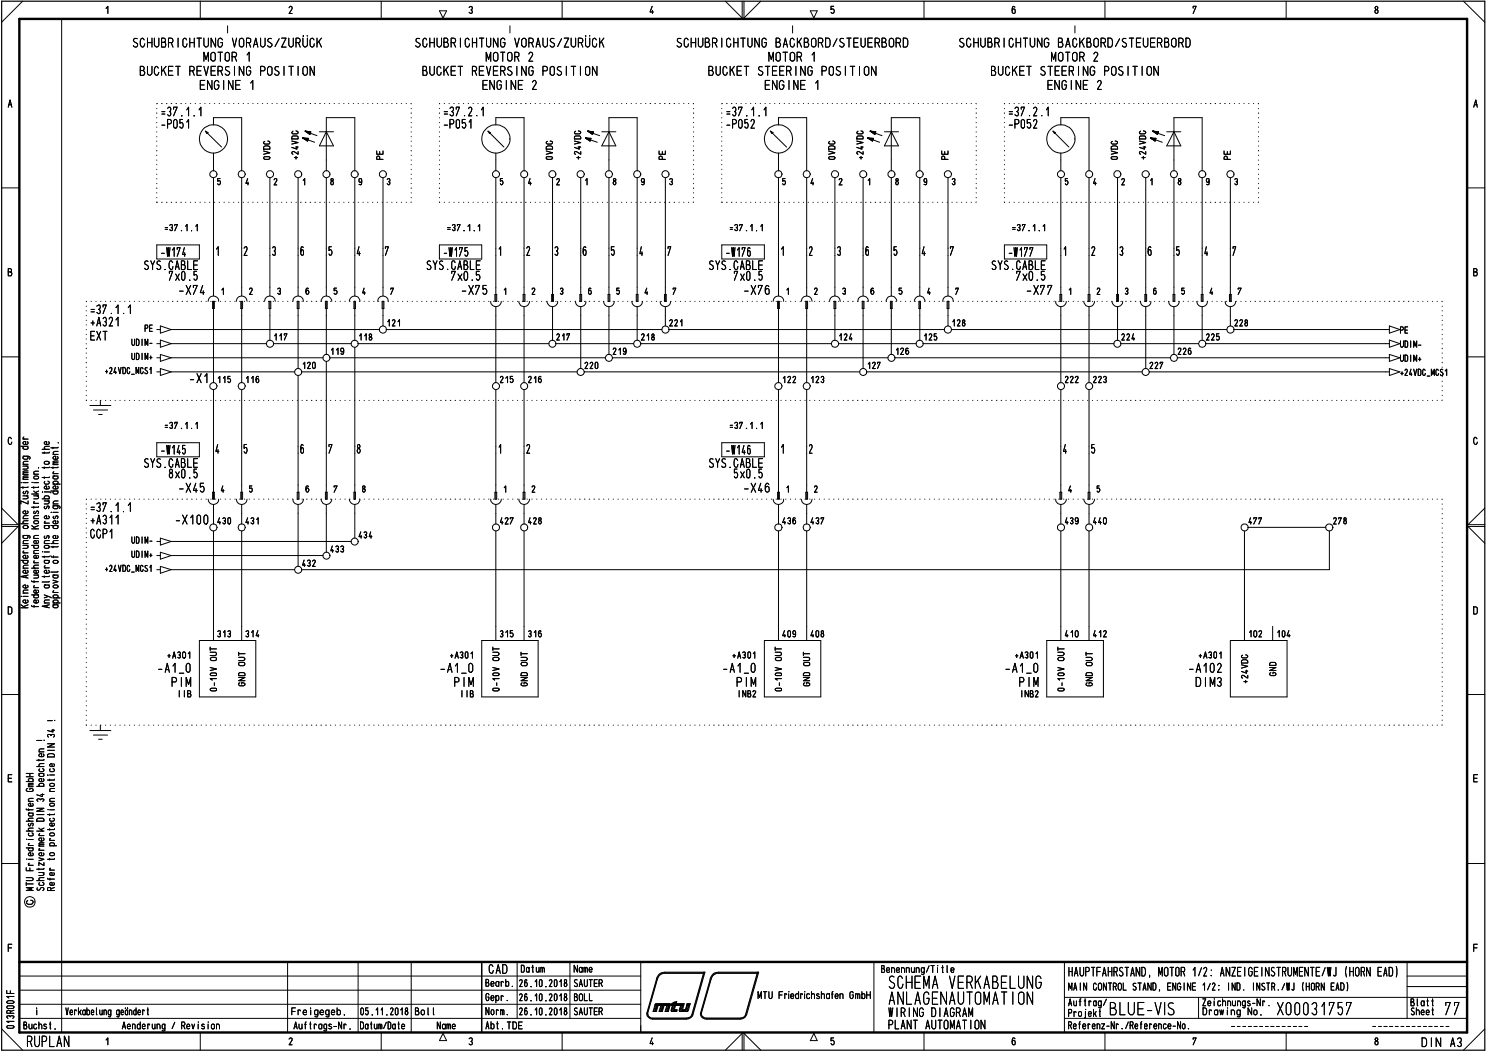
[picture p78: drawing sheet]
<svg xmlns="http://www.w3.org/2000/svg" width="420mm" height="297mm" viewBox="0 0 420 297" stroke-linecap="round" stroke-linejoin="round" font-family="sans-serif">
<defs><g id="words">
<g font-size="14.6">
<text x="53.8" y="43.1">•</text>
<text x="133.4" y="43.1">•</text>
<text x="213.2" y="43.1">•</text>
<text x="292.9" y="43.1">•</text>
</g>
<g font-size="6.6">
<text x="59.7" y="96.9">MMIEZMMI</text>
<text x="82.8" y="104.8">&quot;WM</text>
</g>
<g font-size="5.3">
<text x="249.2" y="50">•</text>
<text x="373.6" y="149.9">02</text>
<text x="250.5" y="279">SO</text>
<text x="250.7" y="283.5">ABLAG-\AUTOldT 0</text>
<text x="312.9" y="286.4">3LU1-V</text>
<text x="360.2" y="286.4">X00031757</text>
</g>
<g font-size="4.6">
<text x="387.7" y="4">8</text>
<text x="415.7" y="30.4">A</text>
<text x="7.6" y="295.4">RUPLAN</text>
</g>
<g font-size="3.9">
<text x="37.2" y="13.5">SCHUBRICHTUNG VORAUS/ZURÜCK</text>
<text x="57.4" y="17.4">MOTOR 1</text>
<text x="116.9" y="13.5">SCHUBRICHTUNG VORAUS/ZURÜCK</text>
<text x="137" y="17.4">MOTOR 2</text>
<text x="190.7" y="13.5">SCHUBRICHTUNG BACKBORD/STEUERBORD</text>
<text x="216.8" y="17.4">MOTOR 1</text>
<text x="270.4" y="13.5">SCHUBRICHTUNG BACKBORD/STEUERBORD</text>
<text x="296.6" y="17.4">MOTOR 2</text>
<text x="39.3" y="21.4">BUCKET REVERSING POSITION</text>
<text x="119" y="21.4">BUCKET REVERSING POSITION</text>
<text x="199.7" y="21.4">BUCKET STEERING POSITION</text>
<text x="279.5" y="21.4">BUCKET STEERING POSITION</text>
<text x="56.2" y="25.4">ENGINE 1</text>
<text x="135.9" y="25.4">ENGINE 2</text>
<text x="215.6" y="25.4">ENGINE 1</text>
<text x="295.4" y="25.4">ENGINE 2</text>
<text x="45.3" y="32.9">=37.1.1</text>
<text x="125" y="32.9">=37.2.1</text>
<text x="204.7" y="32.9">=37.1.1</text>
<text x="284.4" y="32.9">=37.2.1</text>
<text x="45.2" y="36.3">-P051</text>
<text x="124.9" y="36.3">-P051</text>
<text x="204.7" y="36.3">-P052</text>
<text x="284.3" y="36.3">-P052</text>
<text x="40.4" y="76.2">SYS.CABLE</text>
<text x="45.2" y="72.5">-W174</text>
<text x="120.2" y="76.2">SYS.CABLE</text>
<text x="124.9" y="72.5">1175</text>
<text x="188.1" y="72.2">7</text>
<text x="199.8" y="76.2">SYS.CABLE</text>
<text x="204.6" y="72.5">1176</text>
<text x="279.6" y="76.2">SYS.CABLE</text>
<text x="284.3" y="72.5">1177</text>
<text x="315.7" y="72.2">3</text>
<text x="323.5" y="72.2">6</text>
<text x="347.6" y="72.2">7</text>
<text x="47.4" y="79.2">7x0.5</text>
<text x="50.2" y="83.2">-X74</text>
<text x="127.1" y="79.2">7x0.5</text>
<text x="129.9" y="83.2">-X75</text>
<text x="206.8" y="79.2">7x0.5</text>
<text x="209.6" y="83.2">-X76</text>
<text x="286.5" y="79.2">7x0.5</text>
<text x="289.4" y="83.2">-X77</text>
<text x="25.3" y="88.6">=37.1.1</text>
<text x="25.3" y="92.1">+A321</text>
<text x="106.9" y="93.9">•</text>
<text x="265.8" y="93.9">•</text>
<text x="25.3" y="96.1">EXT</text>
<text x="53.3" y="108.1">-X1</text>
<text x="40.4" y="132">SYS.CABLE</text>
<text x="45.2" y="128.3">-W145</text>
<text x="199.8" y="132">SYS.CABLE</text>
<text x="204.6" y="128.3">-W146</text>
<text x="47.3" y="135">8x0.5</text>
<text x="206.8" y="135">5x0.5</text>
<text x="50.2" y="139">-X45</text>
<text x="209.6" y="139">-X46</text>
<text x="25.3" y="144.4">=37.1.1</text>
<text x="25.3" y="148">+A311</text>
<text x="49.3" y="148">-X100</text>
<text x="25.4" y="152">CCP1</text>
<text x="44.3" y="189.8">-A1_0</text>
<text x="123.9" y="189.8">-A1_0</text>
<text x="203.7" y="189.8">-A1_0</text>
<text x="283.4" y="189.8">-A1_0</text>
<text x="335.2" y="189.8">-A102</text>
<text x="48.2" y="193.8">PIM</text>
<text x="127.9" y="193.8">PIM</text>
<text x="207.6" y="193.8">PIM</text>
<text x="287.3" y="193.8">PIM</text>
<text x="306" y="193.6">0)</text>
<text x="337.2" y="193.8">DIM3</text>
<text x="137.8" y="274.7">CAD</text>
<text x="301.4" y="275.5">HAUPTFAHRSTAND, MOTOR 1/2: ANZEIOEINSTRUMENTEAJ (HORN EAD)</text>
<text x="250.7" y="286.9">WIRING DIAGRAM</text>
<text x="250.4" y="290.4">PLANT AUTOMATION</text>
<text x="401" y="295.4">DIN A3/</text>
</g>
<g font-size="3.2">
<text x="81.4" y="4">2</text>
<text x="132.1" y="4">3</text>
<text x="183.3" y="4">4</text>
<text x="228.4" y="5">•</text>
<text x="234.3" y="5">5</text>
<text x="336.5" y="4">7</text>
<text x="2.2" y="30.4">A</text>
<text x="82.1" y="38.6">e•&lt;—</text>
<text x="321.3" y="38.6">e•&lt;-</text>
<text x="2.2" y="78">B</text>
<text x="415.7" y="78">B</text>
<text x="189.8" y="83.2">7</text>
<text x="2" y="173.4">D</text>
<text x="415.5" y="173.4">D</text>
<text x="2" y="220.7">E</text>
<text x="10.2" y="216.4">22</text>
<text x="415.5" y="220.7">E</text>
<text x="415.5" y="268.6">F</text>
<text x="146.9" y="274.4">Datum</text>
<text x="161.9" y="274.4">Name</text>
<text x="248.6" y="274.5">Benennung/Title</text>
<text x="136.9" y="278.4">Bearb.</text>
<text x="146.4" y="278.5">26.10.2018</text>
<text x="161.9" y="278.5">SAUTER</text>
<text x="213.7" y="281.9">MTU Friedrichshafen GmbH</text>
<text x="301.4" y="279.5">MAIN CONTROL STAND, ENGINE 1/2: IND.</text>
<text x="353.5" y="279.5">INSTRAJ (HORN EAD)</text>
<text x="18.4" y="286.4">Verkabelung geändert</text>
<text x="82.2" y="286.4">Fre I gegeb .</text>
<text x="101.6" y="286.4">05.11.2018</text>
<text x="117" y="286.4">Bel l</text>
<text x="136.9" y="282.4">Gepr.</text>
<text x="137" y="286.4">Norm.</text>
<text x="146.4" y="282.4">26.10.2018</text>
<text x="146.4" y="286.4">26.10.2018</text>
<text x="161.9" y="286.4">SAUTER</text>
<text x="161.9" y="282.4">BOLL</text>
<text x="301.4" y="283.8">Auftrag/</text>
<text x="301.4" y="286.9">Projekt</text>
<text x="339.2" y="283.9">Zeichnungs-Nr.</text>
<text x="339.3" y="286.4">Drawing No.</text>
<text x=".8" y="290.4">\O</text>
<text x="6.5" y="290.4">Buchst.</text>
<text x="34.3" y="290.4">Aenderung / Revision</text>
<text x="82.8" y="290.4">Auf trags-Nr .</text>
<text x="123.2" y="290.4">Name</text>
<text x="136.9" y="290.4">Abt. TDE</text>
<text x="301.4" y="290.4">Referenz-Nr./Reference-No.</text>
<text x="81.4" y="294.9">2</text>
<text x="132.1" y="294.9">3</text>
<text x="183.3" y="294.9">4</text>
<text x="234.3" y="294.9">5</text>
<text x="285.4" y="294.9">6</text>
<text x="336.5" y="294.9">7</text>
<text x="387.7" y="294.9">8</text>
</g>
<g font-size="2.8">
<text x="188.6" y="52.3">3</text>
<text x="316.3" y="52.3">2</text>
<text x="322.6" y="52.3">11</text>
<text x="348.2" y="52.3">3</text>
<text x="46.4" y="65.3">=37.1.1</text>
<text x="126" y="65.3">=37.1.1</text>
<text x="205.7" y="65.3">=37.1.1</text>
<text x="285.5" y="65.3">=37.1.1</text>
<text x="317.2" y="83.2">3</text>
<text x="325.1" y="83.2">6</text>
<text x="333.1" y="83.2">5</text>
<text x="341.1" y="83.2">4</text>
<text x="346.4" y="83.2">17</text>
<text x="40.6" y="93.6">PE</text>
<text x="109.1" y="92.1">121</text>
<text x="186.4" y="92.1">• 221</text>
<text x="268.5" y="92.1">128</text>
<text x="346.1" y="92.1">• 228</text>
<text x="396.2" y="94.1">E</text>
<text x="37" y="97.6">UDIM-</text>
<text x="37" y="101.6">UDIM+</text>
<text x="101.1" y="96.1">118</text>
<text x="156.8" y="96.1">217</text>
<text x="172.7" y="100.2">219</text>
<text x="180.7" y="96.1">218</text>
<text x="236.6" y="96.1">124</text>
<text x="252.6" y="100.2">126</text>
<text x="260.5" y="96.1">125</text>
<text x="316.2" y="96.1">224</text>
<text x="332.1" y="100.2">226</text>
<text x="337.8" y="96.1">• 225</text>
<text x="396.2" y="98.1">DIM-</text>
<text x="29.5" y="105.6">+24VDC_MCS1</text>
<text x="164.7" y="104.1">220</text>
<text x="244.6" y="104.1">127</text>
<text x="324.2" y="104.1">227</text>
<text x="395" y="106.1">+24VDO_MC$1</text>
<text x="396.2" y="102.1">DIM+</text>
<text x="59.1" y="108.1">• 115 • 116</text>
<text x="140.9" y="108.1">215</text>
<text x="150.4" y="108.1">16</text>
<text x="218.2" y="108.1">• 122 • 123</text>
<text x="308.3" y="108.1">223</text>
<text x="46.3" y="121.1">=37.1.1</text>
<text x="205.8" y="121.1">=37.1.1</text>
<text x="85.8" y="139">6</text>
<text x="93.9" y="139">7</text>
<text x="58.8" y="148">• 430 • 431</text>
<text x="140.8" y="148">427</text>
<text x="150.3" y="148">28</text>
<text x="218.2" y="148">• 436 • 437</text>
<text x="300.4" y="148">439</text>
<text x="308.2" y="148">440</text>
<text x="352.1" y="148">477</text>
<text x="377.4" y="148">78</text>
<text x="37" y="153.4">UDIM-</text>
<text x="93.1" y="156">433</text>
<text x="101" y="152">434</text>
<text x="29.5" y="161.4">+24VDC_MCS1</text>
<text x="37" y="157.4">UDIM+</text>
<text x="85.2" y="159.9">432</text>
<text x="61.1" y="179.8">313</text>
<text x="69.2" y="179.8">31</text>
<text x="140.9" y="179.8">315</text>
<text x="148.8" y="179.8">31</text>
<text x="221.9" y="179.8">09</text>
<text x="228.5" y="179.8">40</text>
<text x="300.3" y="179.8">410</text>
<text x="308.2" y="179.8">41</text>
<text x="352.2" y="179.8">102</text>
<text x="360.1" y="179.8">10</text>
<text x="47" y="185.8">+A301</text>
<text x="126.8" y="185.8">+A301</text>
<text x="206.5" y="185.8">+A301</text>
<text x="286.2" y="185.8">+A301</text>
<text x="338" y="185.8">+A301</text>
<text x="50.3" y="196.8">I IB</text>
<text x="130.1" y="196.8">HB</text>
<text x="208.2" y="196.8">INB2</text>
<text x="288" y="196.8">INB2</text>
<text x="7.8" y="230.4">o —</text>
<text x="10.1" y="231.8">a</text>
<text x="10.7" y="241.6">o 0</text>
<text x="398" y="283.9">Blatt</text>
<text x="398" y="286.4">Sheet</text>
<text x="101.5" y="290.4">Datum/Date</text>
</g>
<g font-size="1.5">
<text x="16.2" y="125.6">•</text>
<text x="10.7" y="132.5">•</text>
<text x="14.7" y="135.3">c-</text>
<text x="9.3" y="142.3">c-</text>
<text x="14.7" y="143.7">07</text>
<text x="9.3" y="146.5">C</text>
<text x="9.4" y="144.9">v7</text>
<text x="12.3" y="148">c-</text>
<text x="12.3" y="149.3">0 -0</text>
<text x="14.7" y="146.5">0,</text>
<text x="6.2" y="154.9">C- 0</text>
<text x="9.3" y="152.1">C</text>
<text x="12.3" y="154.9">0-.-•</text>
<text x="12.3" y="153.5">0.0</text>
<text x="12.3" y="152.1">V&gt; 0</text>
<text x="6.3" y="156.2">c-</text>
<text x="8.7" y="160.4">-C</text>
<text x="9.3" y="156.2">C</text>
<text x="9.3" y="159.1">c-</text>
<text x="11.7" y="156.2">.-</text>
<text x="12.3" y="162">0-</text>
<text x="16" y="162">,</text>
<text x="5.7" y="163.2">-2</text>
<text x="9.3" y="166">c-</text>
<text x="11.7" y="164.3">-.&gt;</text>
<text x="12.3" y="166">00</text>
<text x="8.7" y="171.6">4- -2 0</text>
<text x="12.2" y="168.8">&gt;.0.</text>
<text x="14.7" y="170.3">0.</text>
<text x="13.2" y="206.7">-4-</text>
<text x="7.1" y="220.6">.0</text>
<text x="10.1" y="222">.30</text>
<text x="7.8" y="226.2">C</text>
<text x="10.1" y="226.2">r&gt;</text>
<text x="13.8" y="223.4">C</text>
<text x="13.8" y="226.2">C</text>
<text x="7.8" y="233.2">V7</text>
<text x="7.8" y="238.8">c-</text>
<text x="10.8" y="235.9">c-</text>
<text x="13.8" y="238.8">0.</text>
<text x="7.1" y="249.9">1-•</text>
<text x="10.7" y="249.9">00</text>
<text x="2.1" y="268.6">F</text>
<text x="1.6" y="280.4">Lt-</text>
<text x="1.7" y="286">CC</text>
</g>
</g></defs>
<g fill="none" stroke="#000" stroke-width=".28">
<path d="M6.4 .3l-5.9 6M17.4 5.3v286M29.9 2.4l.5-.6v2M56.5 .3v5M107.6 .3v5M124 3h2l-1 2.1zM158.6 .3v5M204.7 .3l4.7 4.8v-4.8M209.9 .3v4.8l4.8-4.8M228.6 3h2l-.9 2.1M260.7 .3v5M286.4 2l-.4-.2-.2 .1-.2 1.4a.47 .47 0 0 0 .6 .5 .47 .47 0 0 0 .3-.8l-.3-.5-.5 .1-.1 .4"/>
<path d="M311.8 .3v5M362.9 .3v5M413 .3l6 6M60.2 33.2h8v15M92.1 33.2h8v15M139.9 33.2h8v15M171.8 33.2h8v15M219.7 33.2h7.9v15M251.5 33.2h8v15M299.3 33.2h8v15M331.3 33.2h7.9v15M.5 53h5"/>
<path d="M60.2 45.1v3.1M92.1 45.1v3.1M139.9 45.1v3.1M171.8 45.1v3.1M219.7 45.1v3.1M251.5 45.1v3.1M299.3 45.1v3.1M331.3 45.1v3.1M414 53h5M48.3 93h58.8M48.3 96.9h26.8M60.2 89v18.9"/>
<path d="M68.2 89v18.9M76.2 89v6.9M77.2 96.9h21.9M84.1 89v15M92.1 89v11M100.1 89v6.9M101 96.9h53.9M108.1 89v2.9M109 93h77.7M139.9 89v18.9M147.9 89v18.9M155.9 89v6.9"/>
<path d="M156.8 96.9h22M163.9 89v15M171.8 89v11M179.8 89v6.9M180.8 96.9h53.8M187.7 89v2.9M188.8 93h77.7M219.7 89v18.9M227.6 89v18.9M235.6 89v6.9M236.6 96.9h21.9M243.5 89v15"/>
<path d="M251.5 89v11M259.5 89v6.9M260.5 96.9h53.8M267.5 89v2.9M268.4 93h77.8M299.3 89v18.9M307.3 89v18.9M315.3 89v6.9M316.3 96.9h21.9M323.3 89v15M331.3 89v11M339.2 89v6.9"/>
<path d="M340.2 96.9h50.8M347.2 89v2.9M348.2 93h42.8M.5 100.7h5M48.3 100.9h42.8M48.3 104.9h34.8M85.1 104.9h77.8M93.1 100.9h77.7M164.9 104.9h77.6M172.8 100.9h77.8M244.6 104.9h77.7M252.5 100.9h77.7"/>
<path d="M324.3 104.9h66.7M332.3 100.9h58.7M414 100.7h5M3.3 123.8a.48 .48 0 0 0-.6-.4 .48 .48 0 0 0-.4 .6v.7l.4 .6h.4l.2-.6M416.8 123.8a.48 .48 0 0 0-.6-.4 .48 .48 0 0 0-.4 .6v.7l.4 .6h.4l.3-.6M.5 148.5h4.6l-4.6 4.7M.5 143.3l4.6 4.7h-4.6M48.3 152.7h50.8M48.3 156.7h42.8M60.2 144.8v3M60.2 149.8v26.9M68.2 144.8v3"/>
<path d="M68.2 149.8v26.9M84.1 144.8v15M92.1 144.8v11M100.1 144.8v7M139.9 144.8v3M139.9 149.8v26.9M147.9 144.8v3M147.9 149.8v26.9M219.7 144.8v3M219.7 149.8v26.9M227.6 144.8v3M227.6 149.8v26.9"/>
<path d="M299.3 144.8v3M299.3 149.8v26.9M307.3 144.8v3M307.3 149.8v26.9M351.2 149.8v26.9M352.2 148.8h21.9M375.1 149.8v10.9h-290M419 148.5h-4.8l4.8 4.7M419 143.3l-4.8 4.7h4.8M48.3 160.7h34.8M.5 195.9h5M414 195.9h5"/>
<path d="M.5 243.6h5M7.4 247.6h1.5a.42 .42 0 0 1 .5 .4 .42 .42 0 0 1-.5 .4h-1.5M7.4 244.8v.8h2M8 244.1h1.4M8 242.4h1.4M8.3 243.5l-.3 .4 .3 .2M8.4 244.9v.7M9.4 250.4h-2l1.6 .4-1.6 .4h2M414 243.6h5M3.3 266.4h-1v2M5.5 275.3h175.3M5.5 279.3h175.3"/>
<path d="M81.2 271.4v19.9M101 271.4v19.9M116 271.4v19.9M145.9 271.4v15.9M160.8 271.4v15.9M180.8 271.4v19.9M246.6 271.4v19.9M300.4 271.4v19.8M397 271.4v15.9M397 278.3h17M397 275.3h17M.5 290.2l5.9 6"/>
<path d="M1.9 282.6l.4-.3 1.3 .1a.34 .34 0 0 1 .3 .4 .34 .34 0 0 1-.4 .2h-1.3zM2 283.9l1.5-.2a.38 .38 0 0 1 .4 .4 .38 .38 0 0 1-.4 .4h-1.3l-.3-.4zM2.2 287.3l-.3-.4a.55 .55 0 0 1 .5-.4 .55 .55 0 0 1 .5 .4 .48 .48 0 0 1 .6-.4 .48 .48 0 0 1 .4 .5l-.3 .3M3.9 281.1h-2l.6 .4M5.5 287.3h175.3M5.5 283.3h175.3M29.9 293.4l.5-.6v1.9M56.5 291.3v4.9M107.6 291.3v4.9M125 291.5l1 2h-2zM158.6 291.3v4.9M204.7 296.2l4.7-4.7v4.7"/>
<path d="M209.9 296.2v-4.7l4.8 4.7M229.7 291.5l.9 2h-2zM260.7 291.3v4.9M300.4 287.3h113.6M300.4 281.3h113.6M311.8 291.3v4.9M338.2 281.3v6M362.9 291.3v4.9M419 290.2l-6 6"/>
<circle cx="8.4" cy="254.4" r="1.49"/>
</g>
<path d="M.5 .3h418.5v295.9h-418.5z" fill="none" stroke="#000" stroke-width=".34"/>
<path d="M5.5 5.3h408.5v286h-408.5zM5.5 271.4h408.5" fill="none" stroke="#000" stroke-width=".68"/>
<path d="M135.9 271.4v19.9" fill="none" stroke="#000" stroke-width=".42"/>
<path d="M8 236.8h1.4M8.3 239.2l-.3 .2 .3 .6h.8l.3-.2v-.4l-.3-.2M7.6 242.4h.1M9.2 240.6l.2 .6-1 .2a.45 .45 0 0 1-.4-.6 .45 .45 0 0 1 .7-.3v.9" fill="none" stroke="#000" stroke-width=".28"/>
<g fill="none" stroke="#000" stroke-width=".28">
<path d="M7.4 218.2h2M8.4 218.2v.9M7.4 234.4h2M7.6 236.8h.1M7.8 222.4l-.4 .4v.2l.4 .3 1.6-.2-.2-.6-.8-.1v.4M8 221.9h1.4M9 234.9l.4 .2v.5l-.3 .2-.9-.1-.2-.2 .2-.5M9.2 226.7l.2 .2-.2 .5h-.9l-.3-.5 .7-.3v.8M9.4 233.6l-1.3 .1-.1 .5 .4 .2M9.4 230.8l-1.3 .1-.1 .5 .4 .2M9.4 221.4h-1.1l-.3 .2 .3 .3M9.4 221l-1.3 .1-.1 .1 .3 .2"/>
<path d="M7.4 247.6h1.5a.42 .42 0 0 1 .5 .4 .42 .42 0 0 1-.5 .4h-1.5M7.4 244.8v.8h2M8 244.1h1.4M8 242.4h1.4M8.3 243.5l-.3 .4 .3 .2M8.4 244.9v.7M9.4 250.4h-2l1.6 .4-1.6 .4h2"/>
</g>
<path d="M8 236.8h1.4M8.3 239.2l-.3 .2 .3 .6h.8l.3-.2v-.4l-.3-.2M7.6 242.4h.1M9.2 240.6l.2 .6-1 .2a.45 .45 0 0 1-.4-.6 .45 .45 0 0 1 .7-.3v.9" fill="none" stroke="#000" stroke-width=".28"/>
<g fill="none" stroke="#000" stroke-width=".28">
<path d="M7.4 218.2h2M8.4 218.2v.9M10.4 208.9h1.4M11 218.2h1.1l.3 .6-.3 .2h-.8l-.3-.2 .3-.6M11 212.1h1.4M12 216.8l.4 .4-.3 .5h-.8l-.3-.4 .2-.4M12.1 219.7h.2l.1 .4-.4 .4-1-.2v-.5l.7-.2v.9M12.1 212.7l.3 .2-.3 .5h-.9l-.2-.5 .7-.3v.8M12.4 211.2l-1.2 .1-.2 .2 .2 .6M12.4 218.2l-.2 .1M7.4 234.4h2M7.6 236.8h.1"/>
<path d="M7.8 222.4l-.4 .4v.2l.4 .3 1.6-.2-.2-.6-.8-.1v.4M8 221.9h1.4M9 234.9l.4 .2v.5l-.3 .2-.9-.1-.2-.2 .2-.5M9.2 226.7l.2 .2-.2 .5h-.9l-.3-.5 .7-.3v.8M9.4 233.6l-1.3 .1-.1 .5 .4 .2M9.4 230.8l-1.3 .1-.1 .5 .4 .2M9.4 221.4h-1.1l-.3 .2 .3 .3M9.4 221l-1.3 .1-.1 .1 .3 .2M10.4 234.4h2M11 233.6l1 .8M11.6 224.1h.8M12 223.9v.8l-1.6-.5"/>
<path d="M12.1 236.4l.3 .5-.4 .3-1-.1v-.5l.2-.2h.5v.8M12.4 238.2h-1.2l-.2 .2 .2 .3M12.4 237.7h-1.2l-.2 .3 .4 .2M12.4 233.6l-.8 .4M10.5 250.4a.43 .43 0 0 0 .1 .7 .43 .43 0 0 0 .6-.1 .56 .56 0 0 1 .6-.7 .56 .56 0 0 1 .5 .7l-.2 .2M11 242l1.4 .4-1.4 .4M11 246.1h1.4M11 244.9v.5M12 246.1a.42 .42 0 0 1 .4 .4 .42 .42 0 0 1-.4 .5h-1M12.4 247.6h-1.3l-.1 .5 .4 .3M12.4 244.9l-.1 .3h-1.9M12.4 243.3v.9l-1.4-.9v.9"/>
</g>
<g fill="none" stroke="#000" stroke-width=".28">
<path d="M10.4 208.9h1.4M11 218.2h1.1l.3 .6-.3 .2h-.8l-.3-.2 .3-.6M11 212.1h1.4M12 216.8l.4 .4-.3 .5h-.8l-.3-.4 .2-.4M12.1 219.7h.2l.1 .4-.4 .4-1-.2v-.5l.7-.2v.9M12.1 212.7l.3 .2-.3 .5h-.9l-.2-.5 .7-.3v.8M12.5 208.9h.1M12.4 211.2l-1.2 .1-.2 .2 .2 .6M12.4 218.2l-.2 .1M10.4 234.4h2M11 233.6l1 .8M11.6 224.1h.8"/>
<path d="M12 223.9v.8l-1.6-.5M12.1 236.4l.3 .5-.4 .3-1-.1v-.5l.2-.2h.5v.8M12.4 238.2h-1.2l-.2 .2 .2 .3M12.4 237.7h-1.2l-.2 .3 .4 .2M12.4 233.6l-.8 .4M10.5 250.4a.43 .43 0 0 0 .1 .7 .43 .43 0 0 0 .6-.1 .56 .56 0 0 1 .6-.7 .56 .56 0 0 1 .5 .7l-.2 .2M11 242l1.4 .4-1.4 .4M11 246.1h1.4M11 244.9v.5M12 246.1a.42 .42 0 0 1 .4 .4 .42 .42 0 0 1-.4 .5h-1M12.4 247.6h-1.3l-.1 .5 .4 .3M12.4 244.9l-.1 .3h-1.9"/>
<path d="M12.4 243.3v.9l-1.4-.9v.9"/>
</g>
<g fill="none" stroke="#000" stroke-width=".28">
<path d="M12.5 208.9h.1M14 237.1h1.4M14 229.6v.4M14 233.8v.4M14 228.4h1.4M14.1 235.1l.3-.2 .8 .1 .2 .5-.5 .3h-.5l-.4-.3zM14.3 236.6h-.3l.3 .5M14.9 230.8l.5 .3-.4 .5h-.7l-.3-.2 .2-.5M15.1 232.2l.3 .3-.3 .5h-.8l-.3-.3 .1-.4 .6-.1v.8M15.4 233.8l-.1 .2h-1.9M15.4 229.6v.2h-2M13.4 247.7l.1 .3h1.9"/>
<path d="M14 245.4h1.4M14.1 247.7v.5M14.3 244.9l-.3 .1 .3 .4M14.4 251.2v-.5a.56 .56 0 0 0-1-.2v.7h2M15.1 249l.3 .4-.5 .4-.8-.2v-.5l.6-.2v.9M15.1 246.2l.3 .4-.5 .4-.8-.2v-.5l.6-.2v.9M15.4 250.4l-1 .3"/>
</g>
<g fill="none" stroke="#000" stroke-width=".28">
<path d="M13.4 212.9l.6-.3 1 .1 .4 .3v.5h-2zM13.4 209.8h2l-2 .9h2M13.4 211.7h2M13.4 203.3h1.4M13.5 218.6h.1M13.7 207.9l-.3-.3a.48 .48 0 0 1 .5-.4 .48 .48 0 0 1 .5 .3 .53 .53 0 0 1 .5-.3 .53 .53 0 0 1 .5 .4l-.3 .3M14 219.8v.4M14 218.6h1.4M14.9 216.8l.5 .4-.4 .5h-.7l-.3-.3 .2-.5M15.1 215.5l.3 .2-.3 .5h-.8l-.3-.5 .4-.3h.3v.8M15.4 219.8v.2h-2M13.6 228.4h.1"/>
<path d="M14.1 226.7l.3-.1 .8 .1 .2 .5-.5 .2h-.5l-.4-.2zM14.1 221.1l.3-.1 .8 .1 .2 .5-.5 .2h-.5l-.4-.2z"/>
</g>
<g fill="none" stroke="#000" stroke-width=".28">
<path d="M15.5 203.3h.1M14 237.1h1.4M14 229.6v.4M14 233.8v.4M14 228.4h1.4M14.1 235.1l.3-.2 .8 .1 .2 .5-.5 .3h-.5l-.4-.3zM14.3 236.6h-.3l.3 .5M14.9 230.8l.5 .3-.4 .5h-.7l-.3-.2 .2-.5M15.1 232.2l.3 .3-.3 .5h-.8l-.3-.3 .1-.4 .6-.1v.8M15.4 233.8l-.1 .2h-1.9M15.4 229.6v.2h-2M13.4 247.7l.1 .3h1.9"/>
<path d="M14 245.4h1.4M14.1 247.7v.5M14.3 244.9l-.3 .1 .3 .4M14.4 251.2v-.5a.56 .56 0 0 0-1-.2v.7h2M15.1 249l.3 .4-.5 .4-.8-.2v-.5l.6-.2v.9M15.1 246.2l.3 .4-.5 .4-.8-.2v-.5l.6-.2v.9M15.4 250.4l-1 .3"/>
</g>
<g fill="none" stroke="#000" stroke-width=".28">
<path d="M13.4 212.9l.6-.3 1 .1 .4 .3v.5h-2zM13.4 209.8h2l-2 .9h2M13.4 211.7h2M13.4 203.3h1.4M13.5 218.6h.1M13.7 207.9l-.3-.3a.48 .48 0 0 1 .5-.4 .48 .48 0 0 1 .5 .3 .53 .53 0 0 1 .5-.3 .53 .53 0 0 1 .5 .4l-.3 .3M14 219.8v.4M14 218.6h1.4M14.9 216.8l.5 .4-.4 .5h-.7l-.3-.3 .2-.5M15.1 215.5l.3 .2-.3 .5h-.8l-.3-.5 .4-.3h.3v.8M15.4 219.8v.2h-2M13.6 228.4h.1"/>
<path d="M14.1 226.7l.3-.1 .8 .1 .2 .5-.5 .2h-.5l-.4-.2zM14.1 221.1l.3-.1 .8 .1 .2 .5-.5 .2h-.5l-.4-.2z"/>
</g>
<g fill="none" stroke="#000" stroke-width=".28">
<path d="M5.9 125.9h2M6 136.1h.1M6.5 128.7l1.8 .1 .2 .3-.2 .4M6.5 139.9h1.4M6.5 137.3v.5M6.5 136.1h1.4M6.5 135.2h1.4M6.5 133.9h1.4M6.5 131.5h1.4M6.5 131h1.4M6.5 123.9h1.4M6.7 138.6a.36 .36 0 0 0-.2 .5 .36 .36 0 0 0 .5 .2 .6 .6 0 0 1 .8-.6l.1 .2-.2 .5"/>
<path d="M6.7 123.3l-.2 .2 .3 .4M6.8 128.7l-.3 .3 .3 .5h.8l.3-.2-.3-.6M6.8 125.9l-.3 .3 .3 .5h.8l.3-.2-.3-.6M7.5 139.9l.4 .3-.1 .3-1.3 .2M7.5 131.5l.4 .3-.1 .4-1.3 .1M7.7 124.6h.1l.1 .5-.4 .3-.9-.2v-.5l.6-.2v.9M7.9 137.3l-.1 .2h-1.9M7.9 134.7h-1.2l-.2 .3 .2 .2M7.9 134.3h-1.2l-.2 .2 .4 .2M7.9 133.3h-1.2l-.2 .3 .2 .3M7.9 132.8l-1.3 .1v.4h.3M7.9 130.1l-1.3 .2 .1 .7"/>
<path d="M8.9 139.4h2M9.5 139.9h1.4M9.5 136.1h1.4M9.5 137.3v.5M9.5 138.5l1 .9M10.5 139.9l.4 .3-.2 .4-1.2 .1M10.9 137.3v.2h-2M10.9 138.5l-.9 .4M11.9 126.7h2M12 138.8h.1M12.5 138.8h1.5l.4 .2M12.5 130.4l.4-.3h.6a.42 .42 0 0 1 .4 .5 .42 .42 0 0 1-.4 .4l-.8-.1z"/>
<path d="M12.5 127.5v.4M12.5 131.7v.5M12.5 134.5v.5M13.5 135.7l.4 .4-.3 .5-.9-.1-.2-.3 .2-.4M13.7 137.2l.2 .2-.2 .5h-1l-.2-.5 .7-.3v.8M13.7 124.6l.2 .3-.1 .3-.9 .2a.45 .45 0 0 1-.4-.6 .45 .45 0 0 1 .7-.3v.9M13.9 134.5l-.1 .2h-1.9M13.9 131.7l-.1 .2h-1.9M13.9 127.5l-.1 .3h-1.9M13.9 125.9l-1.3 .2v.6h.3M5.9 158.1h2M5.9 147.7h2"/>
<path d="M6.5 151l1.8 .1 .2 .4-.2 .3M6.5 146.3h1.4M6.6 148.4l.9-.1 .3 .1 .1 .4-.4 .3h-.6l-.3-.2zM6.8 158.1l-.3 .2 .3 .6 .9-.1 .2-.5-.3-.2M6.8 151l-.3 .4 .3 .5 1-.2 .1-.3-.3-.4M7.7 156.7l.2 .3-.2 .5h-1l-.2-.4 .1-.3 .6-.2v.9M7.7 144.2h.1l.1 .4-.4 .3-.9-.1-.1-.4 .7-.3v.8M7.9 159.4l-1.3 .2 .1 .7M7.9 152.5l-1.3 .1 .1 .7M7.9 146.9l-1.3 .1-.1 .4 .4 .3M7.9 145.5l-1.3 .1 .1 .7M7.9 141.3v.9l-2-.9v.9"/>
<path d="M8.9 153.8h2M8.9 149.2h2M8.9 148.3l1.2 .9M9.5 147.2l.4-.3h.6l.4 .3v.2l-.2 .3h-.8zM9.5 142.9v.4M9.8 153.8l-.3 .2v.5l.3 .2 1-.2 .1-.3-.4-.4M10.6 156.7l.3 .3-.3 .5h-.9l-.1-.7 .6-.2v.9M10.6 152.5l.3 .5-.4 .3-.8-.1-.2-.5 .2-.2h.5v.8M10.9 142.9v.2h-2M10.9 148.3l-1.3 .5M11.9 140.7h2M12.5 158.1h1.1l.3 .5-.3 .3h-.8l-.3-.3 .3-.5"/>
<path d="M12.5 156.9v.4M12.5 155.7h1.4M12.5 141.3h1.4M12.7 142.8a.37 .37 0 0 0-.2 .5 .37 .37 0 0 0 .4 .2l.3-.5a.33 .33 0 0 1 .6-.2 .33 .33 0 0 1 0 .5l-.1 .2M12.7 159.6l-.2 .3 .3 .3M12.8 140.7l-.3-.3 .3-.5h.8l.3 .3-.3 .5M13.5 141.3a.42 .42 0 0 1 .4 .4 .42 .42 0 0 1-.4 .5h-1M13.7 145.5l.2 .3-.2 .5h-1l-.2-.5 .7-.3v.8M13.9 156.9l-.1 .2h-1.9M13.9 158.1l-.2 .1M5.9 171.4h2M5.9 170.6l1.3 .8"/>
<path d="M6 168.2h.1M6.5 168.2h1.4M6.5 167.3h1.4M6.5 160.3h1.4M7.7 169.2l.2 .6-.4 .3-.9-.2-.1-.4 .2-.3h.5v.9M7.7 165.1l.2 .4-.4 .4-.9-.2v-.5l.6-.2v.9M7.7 160.9l.2 .5-.4 .3-.9-.2-.1-.4 .2-.2h.5v.8M7.9 166.5h-1.3l.1 .8M7.9 170.6l-1.3 .5M8.9 163.8l.1 .3h1.9M8.9 167.8h2M9.5 162.2h1.4"/>
<path d="M9.6 163.8v.5M9.8 167.8l-.3 .2v.5l.3 .2 1-.2 .1-.4-.4-.3M10.5 162.2l.4 .4-.2 .4-1.2 .1M10.6 169.2l.3 .6-.4 .3-.8-.1-.2-.5 .2-.3h.5v.9M10.6 166.5l.3 .5-.4 .3-.8-.1-.2-.5 .2-.2h.5v.8M10.6 160.9l.3 .5-.4 .3-.8-.1-.2-.5 .2-.2h.5v.8M12.5 162.5v.4M12.5 160.2h1.4M13.9 169.2h-1.2l-.2 .5 .2 .4M13.9 162.5l-.1 .1h-1.9M15.5 203.3h.1M8.7 253.9a.6 .6 0 0 1 .7 .6 .6 .6 0 0 1-.6 .6h-.8l-.4-.3-.1-.5 .3-.3"/>
</g>
<g fill="none" stroke="#000" stroke-width=".28">
<path d="M8.9 139.4h2M9.1 136.1h.1M9.5 133.8h1.4M9.5 137.3v.5M9.5 139.9h1.4M9.5 138.5l1 .9M9.5 136.1h1.4M9.7 134.4h1l.2 .5-.4 .2h-.6l-.4-.2zM10.5 139.9l.4 .3-.2 .4-1.2 .1M10.9 132.9l-1.3 .2 .1 .7M10.9 137.3v.2h-2M10.9 138.5l-.9 .4"/>
<path d="M8.9 153.8h2M8.9 149.2h2M8.9 148.3l1.2 .9M9.5 147.2l.4-.3h.6l.4 .3v.2l-.2 .3h-.8zM9.5 142.9v.4M9.8 153.8l-.3 .2v.5l.3 .2 1-.2 .1-.3-.4-.4M10.6 156.7l.3 .3-.3 .5h-.9l-.1-.7 .6-.2v.9M10.6 152.5l.3 .5-.4 .3-.8-.1-.2-.5 .2-.2h.5v.8M10.9 142.9v.2h-2M10.9 148.3l-1.3 .5M8.9 163.8l.1 .3h1.9M8.9 167.8h2"/>
<path d="M9.5 162.2h1.4M9.6 163.8v.5M9.8 167.8l-.3 .2v.5l.3 .2 1-.2 .1-.4-.4-.3M10.5 162.2l.4 .4-.2 .4-1.2 .1M10.6 169.2l.3 .6-.4 .3-.8-.1-.2-.5 .2-.3h.5v.9M10.6 166.5l.3 .5-.4 .3-.8-.1-.2-.5 .2-.2h.5v.8M10.6 160.9l.3 .5-.4 .3-.8-.1-.2-.5 .2-.2h.5v.8"/>
</g>
<g fill="none" stroke="#000" stroke-width=".28">
<path d="M64.2 7.3v2M143.9 7.3v2M223.6 7.3v2M303.3 7.3v2M44.2 38.5v.1M44.2 39.8v.1M59.1 29.2h.1M60.5 29.2h.1M61.8 29.2h.1M63.2 29.2h.1M64.6 29.2h.1M65.9 29.2h.1"/>
<path d="M67.3 29.2h.1M68.6 29.2h.1M70 29.2h.1M71.3 29.2h.1M72.7 29.2h.1M74 29.2h.1M75.4 29.2h.1M75.6 39.8a.45 .45 0 0 1 .6 .4 .45 .45 0 0 1-.6 .4h-1.1l-.1-.5 .3-.2M76.7 29.2h.1M78.1 29.2h.1M79.5 29.2h.1M80.8 29.2h.1"/>
<path d="M82.2 29.2h.1M82.3 39.8l1.8 .4-1.8 .4M83.5 29.2h.1M84.8 29.2h.2M85.5 38.9l1.2 .9 .3-.8M86.1 29.2h.2M86.9 39.5l1.9 .6M87.5 29.2h.2M88.9 29.2h.1M90.1 37.2h4M90.2 29.2h.2M91.6 29.2h.1"/>
<path d="M92.1 37.2l2 3.9h-4zM92.1 33.2v11.9M92.9 29.2h.1M94.3 29.2h.1M95.6 29.2h.1M97 29.2h.1M98.3 29.2h.1M99.7 29.2h.1M101 29.2h.1M102.4 29.2h.1M103.8 29.2h.1M105.1 29.2h.1"/>
<path d="M106.5 29.2h.1M107.8 29.2h.1M109.2 29.2h.1M110.5 29.2h.1M111.9 29.2h.1M113.2 29.2h.1M114.6 29.2h.1M116 29.2v.1M116 30.6h.1M116 31.8v.2M116 33.2v.1M116 34.5v.1"/>
<path d="M116 35.8v.1M116 37.2v.1M116 38.5v.1M116 39.8v.1M124 38.5v.1M124 39.8v.1M138.9 29.2h.1M140.3 29.2h.1M141.5 29.2h.2M142.9 29.2h.1M144.2 29.2h.2M145.6 29.2h.2"/>
<path d="M146.9 29.2h.2M148.3 29.2h.2M149.6 29.2h.1M151 29.2h.1M152.4 29.2h.1M153.7 29.2h.1M155.1 29.2h.1M155.2 39.8l.6 .2-.1 .6h-1.4l-.2-.5 .4-.2M156.4 29.2h.1M157.8 29.2h.1M159.1 29.2h.1M160.5 29.2h.1"/>
<path d="M161.8 29.2h.1M162.1 39.8l1.8 .4-1.8 .4M162.1 38.6l.3-.2h1.1l.4 .3v.5h-1.8zM163.2 36.9l.7 .4-.2 .4-1.4 .1-.2-.5 .3-.3M163.2 29.2h.1M164.5 29.2h.1M165.2 38.9l3.3 1.2M165.2 38.9l1.6 .1-.3 .8zM165.2 38.9l1.3 .7M165.2 38.9l1.4 .6M165.2 38.9l1.5 .4M165.2 38.9l1.5 .3"/>
<path d="M165.9 37l1.5 .2-.2 .7zM165.9 37l3.3 1.3M165.9 37l1.4 .8M165.9 37l1.4 .7M165.9 37l1.4 .4M165.9 37l1.5 .3M165.9 29.2h.1M167.3 29.2h.1M168.6 29.2h.1M169.8 37.2h4M170 29.2h.1M171.3 29.2h.1"/>
<path d="M171.8 37.2l2 3.9h-4zM171.8 33.2v11.9M172.7 29.2h.1M174 29.2h.1M175.4 29.2h.1M176.7 29.2h.1M178.1 29.2h.1M179.5 29.2h.1M180.8 29.2h.1M182.2 29.2h.1M183.4 29.2h.2M184.8 29.2h.2"/>
<path d="M186.1 29.2h.2M187.5 29.2h.2M188.8 29.2h.2M190.2 29.2h.2M191.6 29.2h.1M192.9 29.2h.1M194.3 29.2h.1M195.6 29.2l.1 .1M195.7 30.6h.1M195.7 31.8v.2M195.7 33.2v.1M195.7 34.5v.1"/>
<path d="M195.7 35.8v.1M195.7 37.2v.1M195.7 38.5v.1M195.7 39.8v.1M203.7 38.5v.1M203.7 39.8v.1M218.6 29.2h.1M219.9 29.2h.1M221.3 29.2h.1M222.6 29.2h.1M224 29.2h.1M225.3 29.2h.1"/>
<path d="M226.7 29.2h.1M228 29.2h.1M229.4 29.2h.1M230.8 29.2h.1M232.1 29.2h.1M233.5 29.2h.1M234.8 29.2h.1M235 39.8a.44 .44 0 0 1 .6 .4 .44 .44 0 0 1-.5 .4h-.8a.39 .39 0 0 1-.5-.2 .39 .39 0 0 1 .3-.5M236.2 29.2h.1M237.5 29.2h.1M238.9 29.2h.1M240.2 29.2h.1"/>
<path d="M241.6 29.2h.1M241.8 39.8l1.7 .4-1.7 .4M241.9 38.4h1.3l.3 .2v.6h-1.7zM242.9 29.2h.1M243 36.9l.5 .4-.3 .5h-1.2l-.2-.4 .3-.4M244.2 29.2h.2M244.9 38.9l3.3 1.2M244.9 38.9l1.5 .1-.2 .8zM244.9 38.9l1.4 .7M244.9 38.9l1.4 .6M244.9 38.9l1.4 .4M244.9 38.9l1.5 .3"/>
<path d="M245.6 37l3.3 1.3M245.6 37l1.5 .2-.3 .7zM245.6 37l1.3 .8M245.6 37l1.4 .7M245.6 37l1.4 .4M245.6 37l1.5 .3M245.6 29.2h.1M246.9 29.2h.2M248.3 29.2h.2M249.6 37.2h3.9M249.6 29.2h.2M251 29.2h.1"/>
<path d="M251.5 37.2l2 3.9h-3.9zM251.5 33.2v11.9M252.3 29.2h.1M253.7 29.2h.1M255.1 29.2h.1M256.4 29.2h.1M257.8 29.2h.1M259.1 29.2h.1M260.5 29.2h.1M261.8 29.2h.1M263.2 29.2h.1M264.5 29.2h.1"/>
<path d="M265.9 29.2h.1M267.3 29.2h.1M268.6 29.2h.1M270 29.2h.1M271.3 29.2h.1M272.7 29.2h.1M274 29.2h.1M275.4 29.2l.1 .1M275.5 30.6h.1M275.5 31.8v.2M275.5 33.2v.1M275.5 34.5v.1"/>
<path d="M275.5 35.8v.1M275.5 37.2v.1M275.5 38.5v.1M275.5 39.8v.1M283.4 38.5v.1M283.4 39.8v.1M298.3 29.2h.1M299.7 29.2h.1M300.9 29.2h.2M302.3 29.2h.2M303.7 29.2h.1M305 29.2h.2"/>
<path d="M306.4 29.2h.1M307.7 29.2h.1M309.1 29.2h.1M310.4 29.2h.1M311.8 29.2h.1M313.1 29.2h.1M314.5 29.2h.1M314.7 39.8l.6 .2-.1 .6h-1.5l-.1-.5 .3-.2M315.8 29.2h.1M317.2 29.2h.1M318.6 29.2h.1M319.9 29.2h.1"/>
<path d="M321.3 29.2h.1M321.5 39.8l1.8 .4-1.8 .4M322.6 29.2h.1M324 29.2h.1M324.7 38.9l1.2 .9 .3-.8M325.3 29.2h.1M326.1 39.5l1.9 .6M326.7 29.2h.1M328 29.2h.1M329.2 37.2h4M329.4 29.2h.1M330.8 29.2h.1"/>
<path d="M331.3 37.2l1.9 3.9h-4zM331.3 33.2v11.9M332.1 29.2h.1M333.5 29.2h.1M334.8 29.2h.1M336.2 29.2h.1M337.5 29.2h.1M338.9 29.2h.1M340.1 29.2h.2M341.5 29.2h.2M342.9 29.2h.1M344.2 29.2h.2"/>
<path d="M345.6 29.2h.1M346.9 29.2h.1M348.3 29.2h.1M349.6 29.2h.1M351 29.2h.1M352.3 29.2h.1M353.7 29.2h.1M355 29.2l.1 .1M355.1 30.6h.1M355.1 31.8v.2M355.1 33.2v.1M355.1 34.5v.1"/>
<path d="M355.1 35.8v.1M355.1 37.2v.1M355.1 38.5v.1M355.1 39.8v.1M44.2 41.1v.1M44.2 42.4v.2M44.2 43.8v.1M44.2 45.1v.1M44.2 46.4v.1M44.2 47.8h.1M44.2 49.1v.1M44.2 50.4v.1"/>
<path d="M44.2 51.7v.1M44.2 53v.2M44.2 54.4h.1M44.2 55.7v.1M44.2 57l.2 .1M45.6 57.1h.2M46.9 57.1h.2M48.3 57.1h.2M49.7 57.1h.1M51 57.1h.2M52.4 57.1h.1M53.7 57.1h.1"/>
<path d="M55.1 57.1h.1M56.4 57.1h.1M57.8 57.1h.1M59.1 57.1h.1M60.2 50.1v33.4M60.5 57.1h.1M61.8 57.1h.1M62.1 50.4h-.7v.7a.46 .46 0 0 1 .7-.1 .46 .46 0 0 1 .1 .6l-.4 .6-.4-.4M63.2 57.1h.1M64.6 57.1h.1M65.9 57.1h.1M67.3 57.1h.1"/>
<path d="M68.2 50.1v33.4M68.6 57.1h.1M69.9 50.4l-.5 1.3h.7M70 57.1h.1M70 51.4v.8M71.3 57.1h.1M72.7 57.1h.1M74 57.1h.1M74.4 42.6l1.8 .5-1.8 .4M74.5 41.4l.4-.3 .9 .1 .4 .4v.5h-1.8zM74.5 44.3l1.3-.1a.38 .38 0 0 1 .4 .4 .38 .38 0 0 1-.4 .4l-1.3-.1-.1-.3zM75.4 57.1h.1"/>
<path d="M76.2 50.1v33.4M76.7 57.1h.1M77.3 50.7l.3-.3h.4l.1 .6-.8 1.2h.8M78.1 57.1h.1M79.5 57.1h.1M80.8 57.1h.1M82.2 57.1h.1M83.1 44.4h.8M83.4 41.5h.7M83.5 57.1h.1M83.5 44.1v.8M83.8 41.3v.8l-1.5-.5"/>
<path d="M84.1 42.8v.7l-1-.7a.43 .43 0 0 0-.7 .1 .43 .43 0 0 0 .3 .6M84.1 50.1v33.4M84.8 57.1h.2M85.6 50.9l.4-.5v1.8M86.1 57.1h.2M87.5 57.1h.2M88.9 57.1h.1M90.2 57.1h.2M91.6 57.1h.1M92.1 50.1v33.4M92.9 57.1h.1M93.4 50.5a.68 .68 0 0 0 .6 .9l.1 .3a.38 .38 0 0 1-.4 .5 .38 .38 0 0 1-.4-.5l.1-.4a.57 .57 0 0 0 .5-.3 .57 .57 0 0 0 0-.6z"/>
<path d="M94.3 57.1h.1M95.6 57.1h.1M97 57.1h.1M98.3 57.1h.1M99.7 57.1h.1M100.1 50.1v33.4M101 57.1h.1M102.1 51.1l-.4 .4a.56 .56 0 0 1-.4-.6 .56 .56 0 0 1 .4-.5l.4 .3-.1 1.4-.7-.1M102.4 57.1h.1M103.8 57.1h.1M105.1 57.1h.1M106.3 42.6v.9h1.8v-.9"/>
<path d="M106.5 57.1h.1M107.1 45v-.6a.44 .44 0 0 0-.3-.4 .44 .44 0 0 0-.5 .3v.7h1.8M107.1 42.8v.7M107.8 57.1h.1M108.1 50.1v33.4M109.2 57.1h.1M109.3 50.6l.2-.2a.43 .43 0 0 1 .5 .3 .43 .43 0 0 1-.3 .5 .43 .43 0 0 1 .3 .5 .43 .43 0 0 1-.5 .4l-.2-.3M110.5 57.1h.1M111.9 57.1h.1M113.2 57.1h.1M114.6 57.1h.1M116 57v.1"/>
<path d="M116 41.1v.1M116 42.4v.2M116 43.8v.1M116 45.1v.1M116 46.4v.1M116 47.8h.1M116 49.1v.1M116 50.4v.1M116 51.7v.1M116 53v.2M116 54.4h.1M116 55.7v.1"/>
<path d="M124 57l.1 .1M124 41.1v.1M124 42.4v.2M124 43.8v.1M124 45.1v.1M124 46.4v.1M124 47.8h.1M124 49.1v.1M124 50.4v.1M124 51.7v.1M124 53v.2M124 54.4h.1"/>
<path d="M124 55.7v.1M125.3 57.1h.1M126.7 57.1h.1M128.1 57.1h.1M129.4 57.1h.1M130.8 57.1h.1M132.1 57.1h.1M133.5 57.1h.1M134.8 57.1h.1M136.2 57.1h.1M137.5 57.1h.1M138.9 57.1h.1"/>
<path d="M139.9 50.1v34.9M140.3 57.1h.1M141.5 57.1h.2M141.8 50.4h-.6v.7a.46 .46 0 0 1 .6-.1 .46 .46 0 0 1 .1 .6l-.4 .6-.3-.4M142.9 57.1h.1M144.2 57.1h.2M145.6 57.1h.2M146.9 57.1h.2M147.9 50.1v34.9M148.3 57.1h.2M149.6 50.4l-.5 1.3h.8M149.6 57.1h.1"/>
<path d="M149.6 51.4v.8M151 57.1h.1M152.4 57.1h.1M153.7 57.1h.1M154.1 44.4l1.4-.2a.39 .39 0 0 1 .4 .4 .39 .39 0 0 1-.4 .4l-1.3-.1zM154.1 42.6l1.8 .5-1.8 .4M154.1 41.4l.5-.3 1 .1 .3 .4v.5h-1.8zM155.1 57.1h.1M155.9 50.1v34.9M156.4 57.1h.1M157.1 50.7l.2-.3h.4l.2 .2-.8 1.6h.8M157.8 57.1h.1"/>
<path d="M159.1 57.1h.1M160.5 57.1h.1M161.8 57.1h.1M162.8 44.4h.9M163.1 41.5h.8M163.2 57.1h.1M163.2 44.1v.8M163.4 41.3v.8l-1.3-.5M163.9 42.8v.7l-1.2-.7h-.4l-.2 .5 .3 .2M163.9 50.1v34.9M164.5 57.1h.1M165.2 50.9l.5-.5v1.8"/>
<path d="M165.9 57.1h.1M167.3 57.1h.1M168.6 57.1h.1M170 57.1h.1M171.3 57.1h.1M171.8 50.1v34.9M172.7 57.1h.1M173.3 50.4a.64 .64 0 0 0 .5 1l-.1 .6a.49 .49 0 0 1-.7-.4 .49 .49 0 0 1 .5-.5 .37 .37 0 0 0 .3-.5 .37 .37 0 0 0-.5-.2zM174 57.1h.1M175.4 57.1h.1M176.7 57.1h.1M178.1 57.1h.1"/>
<path d="M179.5 57.1h.1M179.8 50.1v34.9M180.8 57.1h.1M181.8 51.1a.42 .42 0 0 1-.4 .4 .42 .42 0 0 1-.4-.4v-.4a.43 .43 0 0 1 .4-.3 .43 .43 0 0 1 .4 .3l-.1 1.4-.6-.1M182.2 57.1h.1M183.4 57.1h.2M184.8 57.1h.2M186 42.6v.9h1.7v-.9M186.1 57.1h.2M186.9 45v-.6a.5 .5 0 0 0-.4-.4 .5 .5 0 0 0-.5 .3v.7h1.7M186.9 42.8v.7M187.5 57.1h.2"/>
<path d="M187.7 50.1v19.9M188.8 57.1h.2M190.2 57.1h.2M191.6 57.1h.1M192.9 57.1h.1M194.3 57.1h.1M195.7 57l-.1 .1M195.7 41.1v.1M195.7 42.4v.2M195.7 43.8v.1M195.7 45.1v.1M195.7 46.4v.1"/>
<path d="M195.7 47.8h.1M195.7 49.1v.1M195.7 50.4v.1M195.7 51.7v.1M195.7 53v.2M195.7 54.4h.1M195.7 55.7v.1M203.7 57l.1 .1M203.7 41.1v.1M203.7 42.4v.2M203.7 43.8v.1M203.7 45.1v.1"/>
<path d="M203.7 46.4v.1M203.7 47.8h.1M203.7 49.1v.1M203.7 50.4v.1M203.7 51.7v.1M203.7 53v.2M203.7 54.4h.1M203.7 55.7v.1M205 57.1h.2M206.4 57.1h.1M207.7 57.1h.1M209.1 57.1h.1"/>
<path d="M210.4 57.1h.1M211.8 57.1h.1M213.1 57.1h.1M214.5 57.1h.1M215.9 57.1h.1M217.2 57.1h.1M218.6 57.1h.1M219.7 50.1v33.4M219.9 57.1h.1M221.3 57.1h.1M221.5 50.4h-.6v.7a.46 .46 0 0 1 .6-.1 .46 .46 0 0 1 .1 .6l-.3 .6-.4-.4M222.6 57.1h.1"/>
<path d="M224 57.1h.1M225.3 57.1h.1M226.7 57.1h.1M227.6 50.1v33.4M228 57.1h.1M229.3 50.4l-.5 1.3h.8M229.4 57.1h.1M229.4 51.4v.8M230.8 57.1h.1M232.1 57.1h.1M233.5 57.1h.1M233.8 44.4l.3-.2h1.2l.3 .2v.3l-.4 .3h-1z"/>
<path d="M233.8 42.6l1.8 .5-1.8 .4M233.9 41.4l.4-.3h.8l.5 .3v.7h-1.8zM234.8 57.1h.1M235.6 50.1v33.4M236.2 57.1h.1M236.8 50.7l.2-.3h.4l.1 .6-.7 1.2h.8M237.5 57.1h.1M238.9 57.1h.1M240.2 57.1h.1M241.6 57.1h.1M242.5 44.4h.9M242.9 57.1h.1"/>
<path d="M242.9 41.5h.6M243 44.1v.8M243.2 41.3v.8l-1.4-.5M243.5 42.8v.7l-1-.7a.43 .43 0 0 0-.7 .1 .43 .43 0 0 0 .3 .6M243.5 50.1v33.4M244.2 57.1h.2M245 50.9l.4-.5v1.8M245.6 57.1h.1M246.9 57.1h.2M248.3 57.1h.2M249.6 57.1h.2M251 57.1h.1"/>
<path d="M251.5 50.1v33.4M252.3 57.1h.1M252.9 50.5a.68 .68 0 0 0 .5 .9 .42 .42 0 0 1 0 .5 .42 .42 0 0 1-.5 .1 .77 .77 0 0 1 .5-1.1l-.1-.5zM253.7 57.1h.1M255.1 57.1h.1M256.4 57.1h.1M257.8 57.1h.1M259.1 57.1h.1M259.5 50.1v33.4M260.5 57.1h.1M261.5 51.1a.38 .38 0 0 1-.4 .4 .38 .38 0 0 1-.4-.4v-.4a.38 .38 0 0 1 .4-.3 .38 .38 0 0 1 .4 .3l-.1 1.4-.7-.1M261.8 57.1h.1"/>
<path d="M263.2 57.1h.1M264.5 57.1h.1M265.7 42.6v.9h1.8v-.9M265.9 57.1h.1M266.6 45v-.6a.44 .44 0 0 0-.4-.4 .44 .44 0 0 0-.5 .3v.7h1.8M266.6 42.8v.7M267.3 57.1h.1M267.5 50.1v33.4M268.6 57.1h.1M268.7 50.6l.2-.2a.43 .43 0 0 1 .6 .3 .43 .43 0 0 1-.4 .5 .43 .43 0 0 1 .4 .5 .43 .43 0 0 1-.6 .4l-.2-.3M270 57.1h.1M271.3 57.1h.1"/>
<path d="M272.7 57.1h.1M274 57.1h.1M275.5 57l-.1 .1M275.5 41.1v.1M275.5 42.4v.2M275.5 43.8v.1M275.5 45.1v.1M275.5 46.4v.1M275.5 47.8h.1M275.5 49.1v.1M275.5 50.4v.1M275.5 51.7v.1"/>
<path d="M275.5 53v.2M275.5 54.4h.1M275.5 55.7v.1M283.4 57l.1 .1M283.4 41.1v.1M283.4 42.4v.2M283.4 43.8v.1M283.4 45.1v.1M283.4 46.4v.1M283.4 47.8h.1M283.4 49.1v.1M283.4 50.4v.1"/>
<path d="M283.4 51.7v.1M283.4 53v.2M283.4 54.4h.1M283.4 55.7v.1M284.8 57.1h.1M286.1 57.1h.1M287.5 57.1h.1M288.8 57.1h.1M290.2 57.1h.1M291.5 57.1h.1M292.9 57.1h.1M294.3 57.1h.1"/>
<path d="M295.6 57.1h.1M297 57.1h.1M298.3 57.1h.1M299.3 50.1v34.9M299.7 57.1h.1M300.9 57.1h.2M301.2 50.4h-.6v.7a.46 .46 0 0 1 .6-.1 .46 .46 0 0 1 .2 .6l-.5 .6-.3-.4M302.3 57.1h.2M303.7 57.1h.1M305 57.1h.2M306.4 57.1h.1M307.3 50.1v34.9"/>
<path d="M307.7 57.1h.1M309 50.4l-.4 1.3h.7M309.1 57.1h.1M309.1 51.4v.8M310.4 57.1h.1M311.8 57.1h.1M313.1 57.1h.1M313.6 44.4l1.3-.2a.39 .39 0 0 1 .5 .4 .39 .39 0 0 1-.5 .4h-1l-.3-.3zM313.6 42.6l1.7 .5-1.7 .4M313.6 41.4l.5-.3 .9 .1 .3 .4v.5h-1.7zM314.5 57.1h.1M315.3 50.1v19.9"/>
<path d="M315.8 57.1h.1M317.2 57.1h.1M318.6 57.1h.1M319.9 57.1h.1M321.3 57.1h.1M322.2 44.4h.9M322.5 41.5h.8M322.6 57.1h.1M322.6 44.1v.8M323 41.3v.8l-1.5-.5M323.3 42.8v.7l-1.1-.7a.39 .39 0 0 0-.5 0 .39 .39 0 0 0-.1 .5l.3 .2M323.3 50.1v19.9"/>
<path d="M324 57.1h.1M325.3 57.1h.1M326.7 57.1h.1M328 57.1h.1M329.4 57.1h.1M330.8 57.1h.1M331.3 50.1v34.9M332.1 57.1h.1M332.6 50.5a.68 .68 0 0 0 .6 .9l-.1 .6a.49 .49 0 0 1-.7-.4 .49 .49 0 0 1 .6-.5 .36 .36 0 0 0 .2-.6 .36 .36 0 0 0-.6 0zM333.5 57.1h.1M334.8 57.1h.1M336.2 57.1h.1"/>
<path d="M337.5 57.1h.1M338.9 57.1h.1M339.2 50.1v34.9M340.1 57.1h.2M341.2 51.1a.38 .38 0 0 1-.4 .4 .38 .38 0 0 1-.4-.4v-.4a.38 .38 0 0 1 .4-.3 .38 .38 0 0 1 .4 .3l-.1 1.4-.6-.1M341.5 57.1h.2M342.9 57.1h.1M344.2 57.1h.2M345.4 42.6v.9h1.8v-.9M345.6 57.1h.1M346.3 45v-.6a.47 .47 0 0 0-.4-.4 .47 .47 0 0 0-.5 .4v.6h1.8M346.3 42.8v.7"/>
<path d="M346.9 57.1h.1M347.2 50.1v19.9M348.3 57.1h.1M349.6 57.1h.1M351 57.1h.1M352.3 57.1h.1M353.7 57.1h.1M355.1 57l-.1 .1M355.1 41.1v.1M355.1 42.4v.2M355.1 43.8v.1M355.1 45.1v.1"/>
<path d="M355.1 46.4v.1M355.1 47.8h.1M355.1 49.1v.1M355.1 50.4v.1M355.1 51.7v.1M355.1 53v.2M355.1 54.4h.1M355.1 55.7v.1M44.2 69.1h12.1v4h-12.1M61.1 70.3l.5-.7v2.5M68.9 70l.2-.3a.45 .45 0 0 1 .5 .1 .45 .45 0 0 1 0 .6l-.7 1.7h.8M76.9 69.9l.3-.3a.63 .63 0 0 1 .5 .5 .63 .63 0 0 1-.4 .7 .76 .76 0 0 1 0 1.3l-.4-.4"/>
<path d="M85.6 69.8l-.5-.2-.2 .6v1.4l.4 .5a1.11 1.11 0 0 0 0-1.7l-.3 .2-.1 .4M93.5 69.6h-.7v1.1l.3-.3a.89 .89 0 0 1 .6 .8 .89 .89 0 0 1-.4 .9l-.5-.5M101.3 69.6l-.5 1.9h.8M101.4 71v1.1M108.8 70.1v-.5h.8l-.8 2.5M124 69.1h11.9v4h-11.9M140.8 70.3l.5-.7v2.5M148.6 70a.43 .43 0 0 1 .6-.4 .43 .43 0 0 1 .2 .7l-.8 1.8h.9M156.6 69.9l.3-.3a.61 .61 0 0 1 .5 .6 .61 .61 0 0 1-.4 .6 .61 .61 0 0 1 .4 .6 .61 .61 0 0 1-.5 .6l-.3-.3M165.3 69.8l-.4-.2-.4 .6v1.3l.5 .6a.97 .97 0 0 0 0-1.7l-.5 .6M173.3 69.6h-.8v1.1l.3-.3a.92 .92 0 0 1 .1 1.7l-.4-.5M181 69.6l-.4 1.9h.7"/>
<path d="M181.1 71v1.1M187.7 72.1v12.9M203.7 69.1h12v4h-12M220.5 70.3l.5-.7v2.5M228.4 70l.3-.4a.58 .58 0 0 1 .4 .9l-.7 1.6h.8M236.3 69.9l.3-.3a.63 .63 0 0 1 .5 .5 .63 .63 0 0 1-.3 .7 .76 .76 0 0 1 0 1.3l-.5-.4M245 69.8l-.4-.2-.3 .6v1.4l.4 .5a1.11 1.11 0 0 0 0-1.7l-.3 .2-.1 .4M252.9 69.6h-.6v1.1l.2-.3a.89 .89 0 0 1 .6 .8 .89 .89 0 0 1-.4 .9l-.4-.5M260.7 69.6l-.5 1.9h.9M260.8 71v1.1M268.2 70.1v-.5h.8l-.8 2.5M283.4 69.1h12v4h-12"/>
<path d="M300.3 70.3l.4-.7v2.5M308.1 70a.45 .45 0 0 1 .5-.4 .45 .45 0 0 1 .3 .7l-.8 1.8h.8M315.3 72.1v12.9M323.3 72.1v12.9M332.7 69.6h-.7v1.1l.3-.3a.92 .92 0 0 1 .1 1.7l-.4-.5M340.4 69.6l-.4 1.9h.7M340.6 71v1.1M347.2 72.1v8.9M24.3 98.2v.2M24.3 99.6v.1M39.2 85h.1M40.6 85h.1"/>
<path d="M42 85h.1M43.3 85h.1M44.2 93h1.1M44.2 96.9h1.1M44.7 85h.1M45.3 91.9l3 1.1-3 1zM45.3 95.9l3 1-3 1.1zM45.3 100l3 .9-3 1zM46 85h.1M47.4 85h.1M48.6 85h.2M50 85h.2"/>
<path d="M51.3 85h.2M52.7 85h.2M54.1 85h.1M55.4 85h.1M56.8 85h.1M58.1 85h.1M58.7 85a1.48 1.48 0 0 1 1.5-1.5 1.48 1.48 0 0 1 1.5 1.5M59.5 85h.1M60 85h.5v2h-.5zM60.2 85v4M60.8 85h.1M62.2 85h.1"/>
<path d="M62.6 81.8l.4-.5v1.8M63.5 85h.1M64.9 85h.1M66.3 85h.1M66.7 85a1.52 1.52 0 0 1 1.5-1.5 1.52 1.52 0 0 1 1.5 1.5M67.6 85h.1M67.9 85h.6v2h-.6zM68.2 85v4M69 85h.1M70.3 85h.1M70.4 81.6l.2-.3h.4l.2 .2v.4l-.8 1.2h.8M71.7 85h.1"/>
<path d="M73 85h.1M74.4 85h.1M74.6 85a1.52 1.52 0 0 1 1.6-1.5 1.52 1.52 0 0 1 1.5 1.5M75.7 85h.1M75.9 85h.5v2h-.5zM76.2 85v4M77.1 85h.1M78.4 81.5l.3-.2a.43 .43 0 0 1 .4 .4 .43 .43 0 0 1-.3 .4 .43 .43 0 0 1 .3 .5 .43 .43 0 0 1-.4 .4l-.3-.3M78.4 85h.1M79.8 85h.1M81.2 85h.1M82.5 85h.1"/>
<path d="M82.7 85a1.48 1.48 0 0 1 1.5-1.5 1.48 1.48 0 0 1 1.4 1.5M83.9 85h.5v2h-.5zM84.1 85v4M85.2 85h.1M86.5 85h.2M87 81.4h-.5l-.2 1.2a.43 .43 0 0 0 .5 .5 .43 .43 0 0 0 .4-.6l-.3-.6h-.3l-.3 .4M87.8 85h.2M89.2 85h.2M90.6 85h.1M90.6 85a1.48 1.48 0 0 1 1.5-1.5 1.48 1.48 0 0 1 1.5 1.5M91.8 85h.5v2h-.5zM92.1 85v4"/>
<path d="M93.3 85h.1M94.6 85h.1M95 81.3h-.7v.7a.52 .52 0 0 1 .8 .4 .52 .52 0 0 1-.7 .5l-.1-.2M96 85h.1M97.3 85h.1M98.6 85a1.48 1.48 0 0 1 1.5-1.5 1.48 1.48 0 0 1 1.5 1.5M98.7 85h.1M99.9 85h.4v2h-.4zM100.1 85v4M100.1 98v42.8M101.4 85h.1M102.7 81.3l-.4 1.3h.8"/>
<path d="M102.7 85h.1M102.8 82.3v.8M104.1 85h.1M105.5 85h.1M106.6 85a1.52 1.52 0 0 1 1.5-1.5 1.52 1.52 0 0 1 1.5 1.5M106.8 85h.1M107.8 85h.5v2h-.5zM108.1 85v4M110.3 81.6v-.3h.7l-.7 1.8M110.9 85h.1M112.2 85h.1M113.6 85h.1"/>
<path d="M114.9 85h.1M116.3 85h.1M117.6 85h.1M119 85h.1M120.4 85h.1M121.7 85h.1M123.1 85h.1M124.3 85h.2M125.7 85h.2M127 85h.2M128.4 85h.2M129.8 85h.1"/>
<path d="M131.1 85h.2M132.5 85h.1M133.8 85h.1M135.2 85h.1M136.5 85h.1M137.9 85h.1M138.5 85a1.48 1.48 0 0 0 1.5 1.5 1.48 1.48 0 0 0 1.4-1.5M139.2 85h.1M139.7 83.1h.5v1.9h-.5zM139.9 86.5v2.5M140.6 85h.1M141.9 85h.1"/>
<path d="M142.3 81.8l.4-.5v1.8M143.3 85h.1M144.7 85h.1M146 85h.1M146.4 85a1.48 1.48 0 0 0 1.5 1.5 1.48 1.48 0 0 0 1.5-1.5M147.4 85h.1M147.6 83.1h.5v1.9h-.5zM147.9 86.5v2.5M148.7 85h.1M150.1 85h.1M150.2 81.6l.1-.3h.4l.2 .2-.7 1.6h.7M151.4 85h.1"/>
<path d="M152.8 85h.1M154.1 85h.1M154.4 85a1.48 1.48 0 0 0 1.5 1.5 1.48 1.48 0 0 0 1.5-1.5M155.5 85h.1M155.7 83.1h.5v1.9h-.5zM155.9 86.5v2.5M156.8 85h.1M158.1 81.5l.3-.2 .4 .1v.6l-.3 .1a.47 .47 0 0 1 .4 .5 .47 .47 0 0 1-.4 .5l-.4-.4M158.2 85h.1M159.6 85h.1M160.9 85h.1M162.3 85a1.53 1.53 0 0 0 1.5 1.5 1.53 1.53 0 0 0 1.5-1.5"/>
<path d="M163.5 85h.6v-1.9h-.5v1.9M163.9 86.5v2.5M164.9 85h.2M166.2 85h.2M166.8 81.4h-.6l-.1 1.2a.45 .45 0 0 0 .6 .4 .45 .45 0 0 0 .1-.7l-.2-.4h-.3l-.2 .4M167.6 85h.2M169 85h.1M170.4 85a1.48 1.48 0 0 0 1.5 1.5 1.48 1.48 0 0 0 1.5-1.5M171.6 83.1h.5v1.9h-.5zM171.8 86.5v2.5M173 85h.1M174.4 85h.1"/>
<path d="M174.7 81.3h-.7v.7a.46 .46 0 0 1 .7-.1 .46 .46 0 0 1 .1 .6l-.3 .6-.5-.4M175.7 85h.1M177.1 85h.1M178.3 85a1.52 1.52 0 0 0 1.5 1.5 1.52 1.52 0 0 0 1.5-1.5M178.4 85h.1M179.5 83.1h.5v1.9h-.5zM179.8 86.5v2.5M181.1 85h.1M182.5 81.3l-.5 1.3h.8M182.5 85h.1M182.6 82.3v.8M183.9 85h.1"/>
<path d="M185.2 85h.1M186.3 85a1.48 1.48 0 0 0 1.5 1.5 1.48 1.48 0 0 0 1.5-1.5h.1M186.6 85h.1M187.5 83.1h.5v1.9h-.5zM187.7 86.5v2.5M190.6 85h.1M192 85h.1M193.3 85h.1M194.7 85h.1M196 85h.1M197.4 85h.1M198.8 85h.1"/>
<path d="M200.1 85h.1M201.4 85h.1M202.7 85h.2M204.1 85h.2M205.4 85h.2M206.8 85h.2M208.2 85h.1M209.5 85h.1M210.9 85h.1M212.2 85h.1M213.6 85h.1M214.9 85h.1"/>
<path d="M216.3 85h.1M217.6 85h.1M218.1 85a1.48 1.48 0 0 1 1.5-1.5 1.48 1.48 0 0 1 1.5 1.5M219 85h.1M219.4 85h.5v2h-.5zM219.7 85v4M220.3 85h.1M221.7 85h.1M222 81.8l.5-.5v1.8M223.1 85h.1M224.4 85h.1M225.8 85h.1"/>
<path d="M226.1 85a1.52 1.52 0 0 1 1.5-1.5 1.52 1.52 0 0 1 1.6 1.5M227.1 85h.1M227.4 85h.5v2h-.5zM227.6 85v4M228.5 85h.1M229.8 81.6l.2-.3h.4l.2 .2v.4l-.8 1.2h.8M229.8 85h.1M231.2 85h.1M232.5 85h.1M233.9 85h.1M234.1 85a1.52 1.52 0 0 1 1.5-1.5 1.52 1.52 0 0 1 1.5 1.5M235.2 85h.6v2h-.5v-2"/>
<path d="M235.6 85v4M236.6 85h.1M237.8 81.5l.2-.2a.43 .43 0 0 1 .5 .3 .43 .43 0 0 1-.3 .5 .43 .43 0 0 1 .4 .5 .43 .43 0 0 1-.5 .4l-.3-.3M238 85h.1M239.2 85h.2M240.6 85h.1M241.9 85h.2a1.48 1.48 0 0 1 1.5-1.5 1.48 1.48 0 0 1 1.5 1.5M243.3 85h.5v2h-.5zM243.5 85v4M244.6 85h.2M246 85h.1M246.4 81.4l-.3-.1-.3 .2-.1 1.1a.43 .43 0 0 0 .5 .5 .43 .43 0 0 0 .4-.6l-.3-.6h-.3l-.3 .4"/>
<path d="M247.4 85h.1M248.7 85h.1M250.1 85a1.44 1.44 0 0 1 1.5-1.5 1.44 1.44 0 0 1 1.4 1.5M251.2 85h.6v2h-.6zM251.5 85v4M252.8 85h.1M254.1 85h.1M254.4 81.3h-.7v.7a.52 .52 0 0 1 .9 .4 .52 .52 0 0 1-.8 .5l-.1-.2M255.5 85h.1M256.8 85h.1M258 85a1.44 1.44 0 0 1 1.5-1.5 1.44 1.44 0 0 1 1.4 1.5M258.2 85h.1"/>
<path d="M259.3 85h.4v2h-.4zM259.5 85v4M262.2 81.3l-.5 1.3h.8M262.3 85h.1M262.3 82.3v.8M263.6 85h.1M265 85h.1M266 85a1.48 1.48 0 0 1 1.5-1.5 1.48 1.48 0 0 1 1.4 1.5M266.3 85h.1M267.3 85h.5v2h-.5zM267.5 85v4M269 85h.1"/>
<path d="M269.7 81.6v-.3h.8l-.8 1.8M270.4 85h.1M271.7 85h.1M273.1 85h.1M274.4 85h.1M275.8 85h.1M277.1 85h.1M278.4 85h.2M279.8 85h.2M281.1 85h.2M282.5 85h.2M283.8 85h.1"/>
<path d="M285.2 85h.1M286.6 85h.1M287.9 85h.1M289.3 85h.1M290.6 85h.1M292 85h.1M293.3 85h.1M294.7 85h.1M296 85h.1M297.4 85h.1M297.9 85a1.48 1.48 0 0 0 1.5 1.5 1.48 1.48 0 0 0 1.5-1.5M298.7 85h.1"/>
<path d="M299.1 83.1h.5v1.9h-.5zM299.3 86.5v2.5M300.1 85h.1M301.5 85h.1M301.7 81.8l.4-.5v1.8M302.8 85h.1M304.2 85h.1M305.5 85h.1M305.9 85a1.48 1.48 0 0 0 1.4 1.5 1.48 1.48 0 0 0 1.5-1.5M306.9 85h.1M307 83.1h.6v1.9h-.6zM307.3 86.5v2.5"/>
<path d="M308.2 85h.1M309.6 81.6l.2-.3h.4l.1 .2-.7 1.6h.7M309.6 85h.1M310.9 85h.1M312.3 85h.1M313.6 85h.1M313.8 85a1.48 1.48 0 0 0 1.5 1.5 1.48 1.48 0 0 0 1.5-1.5M315 85h.6v-1.9h-.5v1.9M315.3 86.5v2.5M316.3 85h.1M317.6 85h.2M319 85h.2"/>
<path d="M320.3 85h.2M321.7 85h.2M321.8 85a1.48 1.48 0 0 0 1.5 1.5 1.48 1.48 0 0 0 1.4-1.5M323 83.1h.6v1.9h-.6zM323.3 86.5v2.5M324.4 85h.1M325.8 85h.1M327.1 85h.1M328.5 85h.1M329.7 85a1.52 1.52 0 0 0 1.6 1.5 1.52 1.52 0 0 0 1.5-1.5M329.8 85h.1M331 83.1h.5v1.9h-.5z"/>
<path d="M331.3 86.5v2.5M332.5 85h.1M333.9 85h.1M335.2 85h.1M336.6 85h.1M337.7 85a1.48 1.48 0 0 0 1.5 1.5 1.48 1.48 0 0 0 1.5-1.5M337.9 85h.1M339 83.1h.5v1.9h-.5zM339.2 86.5v2.5M342 85h.1M343.4 85h.1M344.7 85h.1"/>
<path d="M345.7 85a1.48 1.48 0 0 0 1.5 1.5 1.48 1.48 0 0 0 1.5-1.5M346.1 85h.1M346.9 83.1v1.9h.6M347.2 83.1v1.9M347.2 86.5v2.5M347.4 83.1v1.9M348.8 85h.1M350.1 85h.1M351.5 85h.1M352.8 85h.1M354.1 85h.2M355.5 85h.1"/>
<path d="M356.8 85h.2M358.2 85h.2M359.5 85h.2M360.9 85h.1M362.2 85h.1M363.6 85h.1M365 85h.1M366.3 85h.1M367.7 85h.1M369 85h.1M370.4 85h.1M371.7 85h.1"/>
<path d="M373.1 85h.1M374.4 85h.1M375.8 85h.1M377.1 85h.1M378.5 85h.1M379.9 85h.1M381.2 85h.1M382.6 85h.1M383.9 85h.1M385.3 85h.1M386.6 85h.1M388 85h.1"/>
<path d="M389.3 85h.1M390.7 85h.1M391 93h1M391 96.9h1M392 85h.1M392 100l3 .9-3 1zM392 91.9l3 1.1-3 1zM392 95.9l3 1-3 1.1zM393.3 85h.2M394.7 85h.1M395.2 93.1h.4a.5 .5 0 0 0 .4-.4 .5 .5 0 0 0-.2-.5h-.6v1.8M395.2 96.2v1.3l.2 .5h.3l.3-.5v-1.3"/>
<path d="M396 85h.2M397.4 85h.2M398.7 85h.1M400.1 85h.1M401.4 85h.1M402.8 85h.1M404.2 85h.1M405.5 85h.1M406.9 85l.1 .1M407 86.4h.1M407 87.6v.1M407 89v.1"/>
<path d="M407 90.3v.1M407 91.6v.1M407 93h.1M407 94.3v.1M407 95.6v.1M407 96.9v.1M407 98.2v.2M407 99.6v.1M24.3 100.9v.1M24.3 102.2v.2M24.3 103.5v.1M24.3 104.9v.1"/>
<path d="M24.3 106.2v.1M24.3 107.5v.1M24.3 108.9v.1M24.3 110.2h.1M24.3 111.5v.1M24.3 112.9h.1M25.4 114.4h5.9M25.7 112.9h.1M26.4 115.7h4M27.1 112.9h.1M27.8 116.9h1M28.3 112.9v1.5"/>
<path d="M28.4 112.9h.1M29.8 112.9h.1M31.1 112.9h.1M32.5 112.9h.1M33.8 112.9h.1M35.2 112.9h.1M36.5 112.9h.1M37.9 112.9h.1M39.2 112.9h.1M40.6 112.9h.1M42 112.9h.1M43.3 112.9h.1"/>
<path d="M44.2 100.9h1.1M44.2 104.9h1.1M44.7 112.9h.1M45.3 104l3 .9-3 1zM46 112.9h.1M47.4 112.9h.1M48.6 112.9h.2M50 112.9h.2M51.3 112.9h.2M52.7 112.9h.2M54.1 112.9h.1M55.4 112.9h.1"/>
<path d="M56.8 112.9h.1M58.1 112.9h.1M59.5 112.9h.1M60.2 109.9v30.9M60.8 112.9h.1M62.2 112.9h.1M63.5 112.9h.1M64.9 112.9h.1M66.3 112.9h.1M67.6 112.9h.1M68.2 109.9v30.9M69 112.9h.1"/>
<path d="M70.3 112.9h.1M71.7 112.9h.1M73 112.9h.1M74.4 112.9h.1M75.7 112.9h.1M77.1 112.9h.1M78.4 112.9h.1M79.8 112.9h.1M81.2 112.9h.1M82.5 112.9h.1M83.9 112.9h.1M84.1 105.9v34.9"/>
<path d="M85.2 112.9h.1M86.5 112.9h.2M87.8 112.9h.2M89.2 112.9h.2M90.6 112.9h.1M91.9 112.9h.2M92.1 101.9v38.9M93.3 112.9h.1M94.6 112.9h.1M96 112.9h.1M97.3 112.9h.1M98.7 112.9h.1"/>
<path d="M100 112.9h.1M101.4 112.9h.1M102.7 112.9h.1M104.1 112.9h.1M105.5 112.9h.1M106.8 112.9h.1M108.2 112.9h.1M109.5 112.9h.1M110.9 112.9h.1M112.2 112.9h.1M113.6 112.9h.1M114.9 112.9h.1"/>
<path d="M116.3 112.9h.1M117.6 112.9h.1M119 112.9h.1M120.4 112.9h.1M121.7 112.9h.1M123.1 112.9h.1M124.3 112.9h.2M125.7 112.9h.2M127 112.9h.2M128.4 112.9h.2M129.8 112.9h.1M131.1 112.9h.2"/>
<path d="M132.5 112.9h.1M133.8 112.9h.1M135.2 112.9h.1M136.5 112.9h.1M137.9 112.9h.1M139.2 112.9h.1M139.9 109.9v30.9M140.6 112.9h.1M141.9 112.9h.1M143.3 112.9h.1M144.7 112.9h.1M146 112.9h.1"/>
<path d="M147.4 112.9h.1M147.9 109.9v30.9M148.7 112.9h.1M149.1 106.5a.41 .41 0 0 1 .6-.3 .41 .41 0 0 1 .1 .6l-.7 1.1h.8M150.1 112.9h.1M151.4 112.9h.1M152.8 112.9h.1M154.1 112.9h.1M155.5 112.9h.1M156.8 112.9h.1M158.2 112.9h.1M159.6 112.9h.1"/>
<path d="M160.9 112.9h.1M162.3 112.9h.1M163.5 112.9h.2M164.9 112.9h.2M166.2 112.9h.2M167.6 112.9h.2M169 112.9h.1M170.3 112.9h.1M171.7 112.9h.1M173 112.9h.1M174.4 112.9h.1M175.7 112.9h.1"/>
<path d="M177.1 112.9h.1M178.4 112.9h.1M179.8 112.9h.1M181.1 112.9h.1M182.5 112.9h.1M183.9 112.9h.1M185.2 112.9h.1M186.6 112.9h.1M187.9 112.9h.1M189.3 112.9h.1M190.6 112.9h.1M192 112.9h.1"/>
<path d="M193.3 112.9h.1M194.7 112.9h.1M196 112.9h.1M197.4 112.9h.1M198.8 112.9h.1M200.1 112.9h.1M201.4 112.9h.1M202.7 112.9h.2M204.1 112.9h.2M205.4 112.9h.2M206.8 112.9h.2M208.2 112.9h.1"/>
<path d="M209.5 112.9h.1M210.9 112.9h.1M212.2 112.9h.1M213.6 112.9h.1M214.9 112.9h.1M216.3 112.9h.1M217.6 112.9h.1M219 112.9h.1M219.7 109.9v30.9M220.3 112.9h.1M221.7 112.9h.1M223.1 112.9h.1"/>
<path d="M224.4 112.9h.1M225.8 112.9h.1M227.1 112.9h.1M227.6 109.9v30.9M228.5 112.9h.1M229.8 112.9h.1M231.2 112.9h.1M232.5 112.9h.1M233.9 112.9h.1M235.2 112.9h.1M236.6 112.9h.1M238 112.9h.1"/>
<path d="M239.2 112.9h.2M240.6 112.9h.1M241.9 112.9h.2M243.3 112.9h.2M244.6 112.9h.2M246 112.9h.1M247.4 112.9h.1M248.7 112.9h.1M250.1 112.9h.1M251.4 112.9h.1M252.8 112.9h.1M254.1 112.9h.1"/>
<path d="M255.5 112.9h.1M256.8 112.9h.1M258.2 112.9h.1M259.5 112.9h.1M260.9 112.9h.1M262.3 112.9h.1M263.6 112.9h.1M265 112.9h.1M266.3 112.9h.1M267.7 112.9h.1M269 112.9h.1M270.4 112.9h.1"/>
<path d="M271.7 112.9h.1M273.1 112.9h.1M274.4 112.9h.1M275.8 112.9h.1M277.1 112.9h.1M278.4 112.9h.2M279.8 112.9h.2M281.1 112.9h.2M282.5 112.9h.2M283.8 112.9h.1M285.2 112.9h.1M286.6 112.9h.1"/>
<path d="M287.9 112.9h.1M289.3 112.9h.1M290.6 112.9h.1M292 112.9h.1M293.3 112.9h.1M294.7 112.9h.1M296 112.9h.1M297.4 112.9h.1M298.7 112.9h.1M299.3 109.9v30.9M300.1 112.9h.1M300.6 106.5a.41 .41 0 0 1 .6-.3 .41 .41 0 0 1 .1 .6l-.7 1.1h.8"/>
<path d="M301.5 112.9h.1M302 106.5a.39 .39 0 0 1 .6-.3 .39 .39 0 0 1 0 .6l-.6 1.1h.8M302.8 112.9h.1M303.4 106.5a.42 .42 0 0 1 .6-.4 .42 .42 0 0 1 .1 .7l-.7 1.1h.8M304.2 112.9h.1M305.5 112.9h.1M306.9 112.9h.1M307.3 109.9v30.9M308.2 112.9h.1M309.6 112.9h.1M310.9 112.9h.1M312.3 112.9h.1"/>
<path d="M313.6 112.9h.1M315 112.9h.1M316.3 112.9h.1M317.6 112.9h.2M319 112.9h.2M320.3 112.9h.2M321.7 112.9h.2M323 112.9h.1M324.4 112.9h.1M325.8 112.9h.1M327.1 112.9h.1M328.5 112.9h.1"/>
<path d="M329.8 112.9h.1M331.2 112.9h.1M332.5 112.9h.1M333.9 112.9h.1M335.2 112.9h.1M336.6 112.9h.1M337.9 112.9h.1M339.3 112.9h.1M340.7 112.9h.1M342 112.9h.1M343.4 112.9h.1M344.7 112.9h.1"/>
<path d="M346.1 112.9h.1M347.4 112.9h.1M348.8 112.9h.1M350.1 112.9h.1M351.5 112.9h.1M352.8 112.9h.1M354.1 112.9h.2M355.5 112.9h.1M356.8 112.9h.2M358.2 112.9h.2M359.5 112.9h.2M360.9 112.9h.1"/>
<path d="M362.2 112.9h.1M363.6 112.9h.1M365 112.9h.1M366.3 112.9h.1M367.7 112.9h.1M369 112.9h.1M370.4 112.9h.1M371.7 112.9h.1M373.1 112.9h.1M374.4 112.9h.1M375.8 112.9h.1M377.1 112.9h.1"/>
<path d="M378.5 112.9h.1M379.9 112.9h.1M381.2 112.9h.1M382.6 112.9h.1M383.9 112.9h.1M385.3 112.9h.1M386.6 112.9h.1M388 112.9h.1M389.3 112.9h.1M390.7 112.9h.1M391 100.9h1M391 104.9h1"/>
<path d="M392 112.9h.1M392 104l3 .9-3 1zM393.3 112.9h.2M394.7 112.9h.1M395.2 100.2v1.3l.2 .4h.3l.3-.4v-1.3M396 112.9h.2M397.4 112.9h.2M398.7 112.9h.1M400.1 112.9h.1M401.4 112.9h.1M402.8 112.9h.1M404.2 112.9h.1"/>
<path d="M405.5 112.9h.1M407 112.9h-.1M407 100.9v.1M407 102.2v.2M407 107.5v.1M407 108.9v.1M407 110.2h.1M407 111.5v.1M9.1 136.1h.1M9.5 133.8h1.4M9.7 134.4h1l.2 .5-.4 .2h-.6l-.4-.2zM10.9 132.9l-1.3 .2 .1 .7"/>
<path d="M14.4 138.5h2M14.9 136.6h2.1M14.9 133.6h1.5M14.9 126.2v.4M14.9 131.7v.5M14.9 131.1h1.5M14.9 128.2h1.5M15.2 133.1l-.3 .2 .4 .3M15.3 138.5l-.4 .4 .4 .5 .9-.1 .2-.4-.4-.4M15.4 136.6a.42 .42 0 0 1-.5-.5 .42 .42 0 0 1 .5-.4h.6l.4 .3v.3l-.4 .3M16.1 137.2l.3 .2-.3 .5h-.9l-.3-.5 .8-.3v.8M16.1 128.8l.3 .2-.3 .5h-.9l-.3-.5 .8-.3v.8"/>
<path d="M16.4 131.7l-.1 .2h-1.9M16.4 130.6h-1.2l-.3 .2 .3 .3M16.4 130h-1l-.5 .3 .5 .3M16.4 127.3l-1.3 .2 .1 .7M16.4 126.2l-.1 .1h-1.9M44.2 124.9h12.1v4h-12.1M60 138.9h.5v1.9h-.5zM61.4 125.4l-.5 1.9h.9M61.5 126.8v1M62.9 137.1l-.5 1.3h.8M62.9 138.1v.8M67.9 138.9h.6v1.9h-.6z"/>
<path d="M69.6 125.4h-.7v1.1l.3-.3a.92 .92 0 0 1 .1 1.6l-.4-.4M71.1 137.1h-.7v.7a.46 .46 0 0 1 .6-.1 .46 .46 0 0 1 .2 .6l-.4 .6-.4-.4M83.9 138.9h.5v1.9h-.5zM85.6 125.6l-.5-.2-.2 .6v1.4l.2 .4a.88 .88 0 0 0 .6-.7 .88 .88 0 0 0-.4-.9l-.3 .2-.1 .4M91.8 138.9h.5v1.9h-.5zM92.8 126v-.6h.9l-.9 2.4M99.9 138.9h.4v1.9h-.4zM101 125.4a.78 .78 0 0 0 .5 1.3 .63 .63 0 0 1 .1 .7 .63 .63 0 0 1-.6 .4 .96 .96 0 0 1 .5-1.6v-.6zM102.5 137.1a.49 .49 0 0 0-.1 .6 .49 .49 0 0 0 .5 .2 .46 .46 0 0 1 .1 .6 .46 .46 0 0 1-.6 .2 .64 .64 0 0 1 .5-1l.1-.5zM139.7 138.9h.5v1.9h-.5zM140.8 126.2l.5-.8v2.4M142.3 137.6l.4-.5v1.8"/>
<path d="M147.6 138.9h.5v1.9h-.5zM148.6 125.8a.44 .44 0 0 1 .7-.4 .44 .44 0 0 1 .1 .8l-.8 1.6h.9M150.2 137.4l.1-.3h.4l.2 .2-.7 1.6h.7M203.7 124.9h12v4h-12M219.4 138.9h.5v1.9h-.5zM220.5 126.2l.5-.8v2.4M222 137.6l.5-.5v1.8M227.4 138.9h.5v1.9h-.5zM228.4 125.8a.43 .43 0 0 1 .6-.3 .43 .43 0 0 1 .2 .7l-.8 1.6h.8M229.8 137.4l.2-.3h.4l.2 .2-.8 1.6h.8M299.1 138.9h.5v1.9h-.5zM300.6 125.4l-.5 1.9h.8"/>
<path d="M300.7 126.8v1M302 137.1l-.5 1.3h.9M302.1 138.1v.8M307 138.9h.6v1.9h-.6zM308.7 125.4h-.6v1.1l.2-.3a.89 .89 0 0 1 .6 .8 .89 .89 0 0 1-.4 .8l-.4-.4M310.2 137.1h-.6v.7a.46 .46 0 0 1 .6-.1 .46 .46 0 0 1 .1 .6l-.4 .6-.3-.4M14.4 156.8l.2 .3h1.8M14.4 148.3h2M14.4 144.5h.1M14.9 144.5h1.5M15 158.2l1-.1 .4 .2v.3l-.4 .3h-.6l-.4-.2zM15.1 156.8v.5"/>
<path d="M15.3 148.3l-.4 .3 .4 .5 1-.2 .1-.3-.4-.3M16.1 151.1l.3 .3-.3 .5h-.9l-.3-.3 .1-.4 .7-.2v.9M16.1 147h.2l.1 .4-.4 .3-1-.1-.1-.4 .8-.3v.8M16.4 152.5l-1.3 .1-.2 .4 .5 .3M16.4 141.3l-1.3 .2 .1 .7M24.3 154.3v.1M24.3 155.7v.1M24.3 157.1h.1M24.3 158.4v.1M24.3 159.8v.1M39.2 140.8h.1M40.6 140.8h.1"/>
<path d="M42 140.8h.1M43.3 140.8h.1M44.2 152.7h1.1M44.2 156.7h1.1M44.7 140.8h.1M45.3 159.8l3 .9-3 1zM45.3 151.8l3 .9-3 1.1zM45.3 155.8l3 .9-3 1zM46 140.8h.1M47.4 140.8h.1M48.6 140.8h.2M50 140.8h.2"/>
<path d="M51.3 140.8h.2M52.7 140.8h.2M54.1 140.8h.1M55.4 140.8h.1M56.8 140.8h.1M58.1 140.8h.1M58.7 140.8a1.48 1.48 0 0 0 1.5 1.5 1.48 1.48 0 0 0 1.5-1.5M59.5 140.8h.1M60.2 142.3v2.5M60.8 140.8h.1M62.2 140.8h.1M63.5 140.8h.1"/>
<path d="M64.9 140.8h.1M66.3 140.8h.1M66.7 140.8a1.52 1.52 0 0 0 1.5 1.5 1.52 1.52 0 0 0 1.5-1.5M67.6 140.8h.1M68.2 142.3v2.5M69 140.8h.1M70.3 140.8h.1M71.7 140.8h.1M73 140.8h.1M74.4 140.8h.1M75.7 140.8h.1M77.1 140.8h.1"/>
<path d="M78.4 140.8h.1M79.8 140.8h.1M81.2 140.8h.1M82.5 140.8h.1M82.7 140.8a1.48 1.48 0 0 0 1.5 1.5 1.48 1.48 0 0 0 1.4-1.5M84.1 142.3v2.5M85.2 140.8h.1M86.5 140.8h.2M87.8 140.8h.2M89.2 140.8h.2M90.6 140.8h.1M90.6 140.8a1.48 1.48 0 0 0 1.5 1.5 1.48 1.48 0 0 0 1.5-1.5"/>
<path d="M92.1 142.3v2.5M93.3 140.8h.1M94.6 140.8h.1M96 140.8h.1M97.3 140.8h.1M98.6 140.8a1.48 1.48 0 0 0 1.5 1.5 1.48 1.48 0 0 0 1.5-1.5M98.7 140.8h.1M100.1 142.3v2.5M101.4 140.8h.1M102.7 140.8h.1M104.1 140.8h.1M105.5 140.8h.1"/>
<path d="M106.8 140.8h.1M108.2 140.8h.1M109.5 140.8h.1M110.9 140.8h.1M112.2 140.8h.1M113.6 140.8h.1M114.9 140.8h.1M116.3 140.8h.1M117.6 140.8h.1M119 140.8h.1M120.4 140.8h.1M121.7 140.8h.1"/>
<path d="M123.1 140.8h.1M124.3 140.8h.2M125.7 140.8h.2M127 140.8h.2M128.4 140.8h.2M129.8 140.8h.1M131.1 140.8h.2M132.5 140.8h.1M133.8 140.8h.1M135.2 140.8h.1M136.5 140.8h.1M137.9 140.8h.1"/>
<path d="M138.5 140.8a1.48 1.48 0 0 0 1.5 1.5 1.48 1.48 0 0 0 1.4-1.5M139.2 140.8h.1M139.9 142.3v2.5M140.6 140.8h.1M141.9 140.8h.1M143.3 140.8h.1M144.7 140.8h.1M146 140.8h.1M146.4 140.8a1.48 1.48 0 0 0 1.5 1.5 1.48 1.48 0 0 0 1.5-1.5M147.4 140.8h.1M147.9 142.3v2.5M148.7 140.8h.1"/>
<path d="M149.6 146l-.5 1.4h.8M150.1 140.8h.1M151.4 140.8h.1M152.8 140.8h.1M154.1 140.8h.1M155.5 140.8h.1M156.8 140.8h.1M158.2 140.8h.1M159.6 140.8h.1M160.9 140.8h.1M162.3 140.8h.1M163.5 140.8h.2"/>
<path d="M164.9 140.8h.2M166.2 140.8h.2M167.6 140.8h.2M169 140.8h.1M170.3 140.8h.1M171.7 140.8h.1M173 140.8h.1M174.4 140.8h.1M175.7 140.8h.1M177.1 140.8h.1M178.4 140.8h.1M179.8 140.8h.1"/>
<path d="M181.1 140.8h.1M182.5 140.8h.1M183.9 140.8h.1M185.2 140.8h.1M186.6 140.8h.1M187.9 140.8h.1M189.3 140.8h.1M190.6 140.8h.1M192 140.8h.1M193.3 140.8h.1M194.7 140.8h.1M196 140.8h.1"/>
<path d="M197.4 140.8h.1M198.8 140.8h.1M200.1 140.8h.1M201.4 140.8h.1M202.7 140.8h.2M204.1 140.8h.2M205.4 140.8h.2M206.8 140.8h.2M208.2 140.8h.1M209.5 140.8h.1M210.9 140.8h.1M212.2 140.8h.1"/>
<path d="M213.6 140.8h.1M214.9 140.8h.1M216.3 140.8h.1M217.6 140.8h.1M218.1 140.8a1.48 1.48 0 0 0 1.5 1.5 1.48 1.48 0 0 0 1.5-1.5M219 140.8h.1M219.7 142.3v2.5M220.3 140.8h.1M221.7 140.8h.1M223.1 140.8h.1M224.4 140.8h.1M225.8 140.8h.1"/>
<path d="M226.1 140.8a1.52 1.52 0 0 0 1.5 1.5 1.52 1.52 0 0 0 1.6-1.5M227.1 140.8h.1M227.6 142.3v2.5M228.5 140.8h.1M229.8 140.8h.1M231.2 140.8h.1M232.5 140.8h.1M233.9 140.8h.1M235.2 140.8h.1M236.6 140.8h.1M238 140.8h.1M239.2 140.8h.2"/>
<path d="M240.6 140.8h.1M241.9 140.8h.2M243.3 140.8h.2M244.6 140.8h.2M246 140.8h.1M247.4 140.8h.1M248.7 140.8h.1M250.1 140.8h.1M251.4 140.8h.1M252.8 140.8h.1M254.1 140.8h.1M255.5 140.8h.1"/>
<path d="M256.8 140.8h.1M258.2 140.8h.1M259.5 140.8h.1M260.9 140.8h.1M262.3 140.8h.1M263.6 140.8h.1M265 140.8h.1M266.3 140.8h.1M267.7 140.8h.1M269 140.8h.1M270.4 140.8h.1M271.7 140.8h.1"/>
<path d="M273.1 140.8h.1M274.4 140.8h.1M275.8 140.8h.1M277.1 140.8h.1M278.4 140.8h.2M279.8 140.8h.2M281.1 140.8h.2M282.5 140.8h.2M283.8 140.8h.1M285.2 140.8h.1M286.6 140.8h.1M287.9 140.8h.1"/>
<path d="M289.3 140.8h.1M290.6 140.8h.1M292 140.8h.1M293.3 140.8h.1M294.7 140.8h.1M296 140.8h.1M297.4 140.8h.1M297.9 140.8a1.48 1.48 0 0 0 1.5 1.5 1.48 1.48 0 0 0 1.5-1.5M298.7 140.8h.1M299.3 142.3v2.5M300.1 140.8h.1M301.5 140.8h.1"/>
<path d="M302.8 140.8h.1M304.2 140.8h.1M305.5 140.8h.1M305.9 140.8a1.48 1.48 0 0 0 1.4 1.5 1.48 1.48 0 0 0 1.5-1.5M306.9 140.8h.1M307.3 142.3v2.5M308.2 140.8h.1M309.6 140.8h.1M310.9 140.8h.1M312.3 140.8h.1M313.6 140.8h.1M315 140.8h.1"/>
<path d="M316.3 140.8h.1M317.6 140.8h.2M319 140.8h.2M320.3 140.8h.2M321.7 140.8h.2M323 140.8h.1M324.4 140.8h.1M325.8 140.8h.1M327.1 140.8h.1M328.5 140.8h.1M329.8 140.8h.1M331.2 140.8h.1"/>
<path d="M332.5 140.8h.1M333.9 140.8h.1M335.2 140.8h.1M336.6 140.8h.1M337.9 140.8h.1M339.3 140.8h.1M340.7 140.8h.1M342 140.8h.1M343.4 140.8h.1M344.7 140.8h.1M346.1 140.8h.1M347.4 140.8h.1"/>
<path d="M348.8 140.8h.1M350.1 140.8h.1M351.5 140.8h.1M352.8 140.8h.1M354.1 140.8h.2M355.5 140.8h.1M356.8 140.8h.2M358.2 140.8h.2M359.5 140.8h.2M360.9 140.8h.1M362.2 140.8h.1M363.6 140.8h.1"/>
<path d="M365 140.8h.1M366.3 140.8h.1M367.7 140.8h.1M369 140.8h.1M370.4 140.8h.1M371.7 140.8h.1M373.1 140.8h.1M374.4 140.8h.1M375.8 140.8h.1M377.1 140.8h.1M378.5 140.8h.1M379.9 140.8h.1"/>
<path d="M381.2 140.8h.1M382.6 140.8h.1M383.9 140.8h.1M385.3 140.8h.1M386.6 140.8h.1M388 140.8h.1M389.3 140.8h.1M390.7 140.8h.1M392 140.8h.1M393.3 140.8h.2M394.7 140.8h.1M396 140.8h.2"/>
<path d="M397.4 140.8h.2M398.7 140.8h.1M400.1 140.8h.1M401.4 140.8h.1M402.8 140.8h.1M404.2 140.8h.1M405.5 140.8h.1M406.9 140.8l.1 .1M407 142.2h.1M407 143.5v.1M407 144.9h.1M407 146.2v.1"/>
<path d="M407 147.6v.1M407 148.9v.1M407 150.3v.1M407 151.6v.1M407 153v.1M407 154.3v.1M407 155.7v.1M407 157.1h.1M407 158.4v.1M407 159.8v.1M14.9 170.6h1.1l.4 .3-.1 .4-.3 .1-1-.1-.1-.4 .4-.3M14.9 163.7l1.5 .4-1.5 .4"/>
<path d="M14.9 162.2l1.3 .1 .1 .6-1 .2-.4-.4 .4-.5M14.9 170.1h2.1M14.9 168.7h2.1M14.9 167.1h1.5M15 165.2l1-.2 .3 .2 .1 .4-.4 .3h-.6l-.4-.2zM15.2 166.6l-.3 .3 .4 .2M16.4 161.2l-.1 .2h-1.9M24.3 161.1v.1M24.3 162.5v.1M24.3 163.8v.1M24.3 165.2v.1M24.3 166.5v.1"/>
<path d="M24.3 167.9v.1M24.3 169.2v.1M24.3 170.6v.1M24.3 172h.1M24.3 173.3v.1M24.3 174.7v.1M24.3 176v.1M24.3 177.4v.1M24.3 178.7v.1M44.2 160.7h1.1M60.2 176.7v4M68.2 176.7v4"/>
<path d="M72.8 177.9l-.5 1.4h.7M72.9 179v.7M139.9 176.7v4M147.9 176.7v4M152.6 178.1l-.2-.2-.4 .2-.1 1.1a.45 .45 0 0 0 .6 .4 .45 .45 0 0 0 .3-.6l-.3-.4h-.3l-.3 .4M219.7 176.7v4M221.4 177.9l-.5 1.4h.7M227.6 176.7v4M231.9 178a.64 .64 0 0 0 .5 .9 .46 .46 0 0 1-.1 .7 .46 .46 0 0 1-.7-.1 .46 .46 0 0 1 .2-.7 .45 .45 0 0 0 .6-.3 .45 .45 0 0 0-.5-.5zM299.3 176.7v4M307.3 176.7v4M311.4 178.2a.43 .43 0 0 1 .6-.3 .43 .43 0 0 1 0 .7l-.6 1.1h.8"/>
<path d="M351.2 176.7v4M359.1 176.7v4M363.7 177.9l-.5 1.4h.8M363.8 179v.7M407 161.1v.1M407 162.5v.1M407 163.8v.1M407 165.2v.1M407 166.5v.1M407 167.9v.1M407 169.2v.1M407 170.6v.1"/>
<path d="M407 172h.1M407 173.3v.1M407 174.7v.1M407 176v.1M407 177.4v.1M407 178.7v.1M24.3 180.1v.1M24.3 181.4v.1M24.3 182.8v.1M24.3 184.1v.1M24.3 185.5v.1M24.3 186.9h.1"/>
<path d="M24.3 188.2v.1M24.3 189.6v.1M24.3 190.9v.1M24.3 192.3v.1M24.3 193.6v.1M24.3 195v.1M24.3 196.3v.1M24.3 197.7v.1M24.3 199.1h.1M56.3 180.7h15.9v15.9h-15.9zM59.3 194.4l.3-.3h1.1a.38 .38 0 0 1 .4 .4 .38 .38 0 0 1-.4 .4l-1.2-.1zM59.3 188.3l1.8 .4-1.8 .4"/>
<path d="M59.3 184h1.4a.49 .49 0 0 1 .4 .4 .49 .49 0 0 1-.4 .5h-1.4M59.3 182.5v1M59.3 183h1.8M59.4 185.7l.3-.3h1l.4 .3v.4l-.4 .3h-1l-.3-.3zM59.5 189.9l1.2-.1a.38 .38 0 0 1 .4 .4 .38 .38 0 0 1-.4 .4l-1.2-.1-.2-.3zM60.5 192.6v.8M61.1 191.4h-1.8l.6 .5M67.4 191.1h1.7l-1.7 .9h1.7M67.4 190l.3-.3h1.1l.3 .4v.5h-1.7zM67.4 185.4h1.3a.47 .47 0 0 1 .4 .5 .47 .47 0 0 1-.4 .5h-1.3M67.4 184v.9M67.4 184.4h1.7"/>
<path d="M67.4 186.9h1.3a.47 .47 0 0 1 .4 .4 .47 .47 0 0 1-.4 .5l-1.3-.2zM67.7 192.6l-.3 .2v.3l.3 .4h1l.4-.4-.1-.3-.6-.3h-.2v.5M135.9 180.7h15.9v15.9h-15.9zM139.1 194.3l1.3-.2a.39 .39 0 0 1 .5 .4 .39 .39 0 0 1-.5 .4h-1l-.3-.2zM139.1 190.1l.3-.3h1a.38 .38 0 0 1 .4 .4 .38 .38 0 0 1-.4 .4h-1.1l-.2-.2zM139.1 188.3l1.7 .4-1.7 .4M139.1 185.7l.3-.3h1a.47 .47 0 0 1 .4 .5 .47 .47 0 0 1-.4 .5h-1l-.3-.3zM139.1 184h1.3a.47 .47 0 0 1 .4 .4 .47 .47 0 0 1-.4 .5h-1.3M139.1 183h1.7M139.1 182.5v1M140.2 192.6v.8M140.8 191.4h-1.7l.5 .5"/>
<path d="M147 191.1h1.8l-1.8 .9h1.8M147 185.4h1.4a.47 .47 0 0 1 .4 .5 .47 .47 0 0 1-.4 .5h-1.4M147 184.4h1.8M147 184v.9M147.2 189.8l1.3-.1 .3 .4v.5h-1.8zM147.2 186.9h1.3a.49 .49 0 0 1 .3 .4 .49 .49 0 0 1-.3 .5h-1.1a.5 .5 0 0 1-.2-.9zM147.4 192.6a.43 .43 0 0 0-.4 .5 .43 .43 0 0 0 .4 .4h1l.4-.4-.1-.3-.6-.3h-.2v.5M215.7 180.7h15.9v15.9h-15.9zM218.7 194.4l.4-.3h1.1a.38 .38 0 0 1 .3 .4 .38 .38 0 0 1-.3 .4l-1.3-.1zM218.7 188.3l1.8 .4-1.8 .4M218.7 184h1.5a.49 .49 0 0 1 .3 .4 .49 .49 0 0 1-.3 .5h-1.5M218.7 183h1.8"/>
<path d="M218.7 182.5v1M218.8 185.7l.4-.3h1l.3 .3v.4l-.3 .3h-1l-.4-.3zM218.9 189.9l1.3-.1a.38 .38 0 0 1 .3 .4 .38 .38 0 0 1-.3 .4l-1.3-.1-.2-.3zM219.9 192.6v.8M220.5 191.4h-1.8l.6 .5M226.7 191.1h1.8l-1.8 .9h1.8M226.7 190.1l.3-.4h1.1l.4 .3v.6h-1.8zM226.7 185.4h1.4a.49 .49 0 0 1 .4 .5 .49 .49 0 0 1-.4 .5h-1.4M226.7 184.4h1.8M226.7 184v.9M226.9 186.9h1.3l.3 .2v.4l-.4 .3h-1l-.4-.5zM227.1 192.6l-.4 .4 .2 .4 1.2 .1 .4-.2-.2-.6-.7-.2v.5"/>
<path d="M295.4 180.7h16v15.9h-16zM298.5 194.4l.2-.3h1.2a.38 .38 0 0 1 .4 .4 .38 .38 0 0 1-.4 .4h-1.1zM298.5 188.3l1.8 .4-1.8 .4M298.5 184h1.3a.47 .47 0 0 1 .5 .4 .47 .47 0 0 1-.5 .5h-1.3M298.5 183h1.8M298.5 182.5v1M298.6 185.7l.2-.3h1.1a.49 .49 0 0 1 .4 .5 .49 .49 0 0 1-.4 .5h-1.1l-.3-.5zM298.7 189.9l1.2-.1a.38 .38 0 0 1 .4 .4 .38 .38 0 0 1-.4 .4h-1.2l-.2-.4zM299.7 192.6v.8M300.3 191.4h-1.8l.5 .5M306.5 185.4h1.3a.47 .47 0 0 1 .4 .5 .47 .47 0 0 1-.4 .5h-1.3M306.5 184.4h1.7"/>
<path d="M306.5 184v.9M306.6 189.8l1.3-.1 .3 .4v.5h-1.7zM306.6 186.9h1.3a.49 .49 0 0 1 .3 .4 .49 .49 0 0 1-.3 .5h-1.1a.5 .5 0 0 1-.2-.9zM347.2 180.7h16v15.9h-16zM350.3 187.5l1.8 .5-1.8 .5M350.4 186.4l.4-.3 .9 .1 .4 .3v.5h-1.8zM351 192.3h.9M351.4 189.3h.7M351.5 184.7a.45 .45 0 0 1 .6 .5 .45 .45 0 0 1-.6 .4l-1-.1-.2-.4 .3-.3M351.5 191.9v.7M351.7 189.1v.8l-1.4-.5M352.1 190.5v.8l-1.1-.7a.39 .39 0 0 0-.6 .1 .39 .39 0 0 0 .2 .6"/>
<path d="M358.3 188.3h1.7l-1.7 .8h1.7M358.4 186.9h1.3l.3 .3v.5h-1.7zM358.6 189.7a.43 .43 0 0 0-.3 .5 .43 .43 0 0 0 .4 .4h.9l.4-.4-.1-.4-.5-.1h-.2v.4M407 180.1v.1M407 181.4v.1M407 182.8v.1M407 184.1v.1M407 185.5v.1M407 186.9h.1M407 188.2v.1M407 189.6v.1M407 190.9v.1"/>
<path d="M407 192.3v.1M407 193.6v.1M407 195v.1M407 196.3v.1M407 197.7v.1M407 199.1h.1M24.3 200.4v.1M24.3 201.8h.1M24.3 203.1v.1M24.3 204.5l.1 .1M25.4 206.1h5.9M25.7 204.6h.1"/>
<path d="M26.4 207.3h4M27.1 204.6h.1M27.8 208.5h1M28.3 204.6v1.5M28.4 204.6h.1M29.8 204.6h.1M31.1 204.6h.1M32.5 204.6h.1M33.8 204.6h.1M35.2 204.6h.1M36.5 204.6h.1M37.9 204.6h.1"/>
<path d="M39.2 204.6h.1M40.6 204.6h.1M42 204.6h.1M43.3 204.6h.1M44.7 204.6h.1M46 204.6h.1M47.4 204.6h.1M48.6 204.6h.2M50 204.6h.2M51.3 204.6h.2M52.7 204.6h.2M54.1 204.6h.1"/>
<path d="M55.4 204.6h.1M56.8 204.6h.1M58.1 204.6h.1M59.5 204.6h.1M60.8 204.6h.1M62.2 204.6h.1M63.5 204.6h.1M64.9 204.6h.1M66.3 204.6h.1M67.6 204.6h.1M69 204.6h.1M70.3 204.6h.1"/>
<path d="M71.7 204.6h.1M73 204.6h.1M74.4 204.6h.1M75.7 204.6h.1M77.1 204.6h.1M78.4 204.6h.1M79.8 204.6h.1M81.2 204.6h.1M82.5 204.6h.1M83.9 204.6h.1M85.2 204.6h.1M86.5 204.6h.2"/>
<path d="M87.8 204.6h.2M89.2 204.6h.2M90.6 204.6h.1M91.9 204.6h.2M93.3 204.6h.1M94.6 204.6h.1M96 204.6h.1M97.3 204.6h.1M98.7 204.6h.1M100 204.6h.1M101.4 204.6h.1M102.7 204.6h.1"/>
<path d="M104.1 204.6h.1M105.5 204.6h.1M106.8 204.6h.1M108.2 204.6h.1M109.5 204.6h.1M110.9 204.6h.1M112.2 204.6h.1M113.6 204.6h.1M114.9 204.6h.1M116.3 204.6h.1M117.6 204.6h.1M119 204.6h.1"/>
<path d="M120.4 204.6h.1M121.7 204.6h.1M123.1 204.6h.1M124.3 204.6h.2M125.7 204.6h.2M127 204.6h.2M128.4 204.6h.2M129.8 204.6h.1M131.1 204.6h.2M132.5 204.6h.1M133.8 204.6h.1M135.2 204.6h.1"/>
<path d="M136.5 204.6h.1M137.9 204.6h.1M139.2 204.6h.1M140.6 204.6h.1M141.9 204.6h.1M143.3 204.6h.1M144.7 204.6h.1M146 204.6h.1M147.4 204.6h.1M148.7 204.6h.1M150.1 204.6h.1M151.4 204.6h.1"/>
<path d="M152.8 204.6h.1M154.1 204.6h.1M155.5 204.6h.1M156.8 204.6h.1M158.2 204.6h.1M159.6 204.6h.1M160.9 204.6h.1M162.3 204.6h.1M163.5 204.6h.2M164.9 204.6h.2M166.2 204.6h.2M167.6 204.6h.2"/>
<path d="M169 204.6h.1M170.3 204.6h.1M171.7 204.6h.1M173 204.6h.1M174.4 204.6h.1M175.7 204.6h.1M177.1 204.6h.1M178.4 204.6h.1M179.8 204.6h.1M181.1 204.6h.1M182.5 204.6h.1M183.9 204.6h.1"/>
<path d="M185.2 204.6h.1M186.6 204.6h.1M187.9 204.6h.1M189.3 204.6h.1M190.6 204.6h.1M192 204.6h.1M193.3 204.6h.1M194.7 204.6h.1M196 204.6h.1M197.4 204.6h.1M198.8 204.6h.1M200.1 204.6h.1"/>
<path d="M201.4 204.6h.1M202.7 204.6h.2M204.1 204.6h.2M205.4 204.6h.2M206.8 204.6h.2M208.2 204.6h.1M209.5 204.6h.1M210.9 204.6h.1M212.2 204.6h.1M213.6 204.6h.1M214.9 204.6h.1M216.3 204.6h.1"/>
<path d="M217.6 204.6h.1M219 204.6h.1M220.3 204.6h.1M221.7 204.6h.1M223.1 204.6h.1M224.4 204.6h.1M225.8 204.6h.1M227.1 204.6h.1M228.5 204.6h.1M229.8 204.6h.1M231.2 204.6h.1M232.5 204.6h.1"/>
<path d="M233.9 204.6h.1M235.2 204.6h.1M236.6 204.6h.1M238 204.6h.1M239.2 204.6h.2M240.6 204.6h.1M241.9 204.6h.2M243.3 204.6h.2M244.6 204.6h.2M246 204.6h.1M247.4 204.6h.1M248.7 204.6h.1"/>
<path d="M250.1 204.6h.1M251.4 204.6h.1M252.8 204.6h.1M254.1 204.6h.1M255.5 204.6h.1M256.8 204.6h.1M258.2 204.6h.1M259.5 204.6h.1M260.9 204.6h.1M262.3 204.6h.1M263.6 204.6h.1M265 204.6h.1"/>
<path d="M266.3 204.6h.1M267.7 204.6h.1M269 204.6h.1M270.4 204.6h.1M271.7 204.6h.1M273.1 204.6h.1M274.4 204.6h.1M275.8 204.6h.1M277.1 204.6h.1M278.4 204.6h.2M279.8 204.6h.2M281.1 204.6h.2"/>
<path d="M282.5 204.6h.2M283.8 204.6h.1M285.2 204.6h.1M286.6 204.6h.1M287.9 204.6h.1M289.3 204.6h.1M290.6 204.6h.1M292 204.6h.1M293.3 204.6h.1M294.7 204.6h.1M296 204.6h.1M297.4 204.6h.1"/>
<path d="M298.7 204.6h.1M300.1 204.6h.1M301.5 204.6h.1M302.8 204.6h.1M304.2 204.6h.1M305.5 204.6h.1M306.9 204.6h.1M308.2 204.6h.1M309.6 204.6h.1M310.9 204.6h.1M312.3 204.6h.1M313.6 204.6h.1"/>
<path d="M315 204.6h.1M316.3 204.6h.1M317.6 204.6h.2M319 204.6h.2M320.3 204.6h.2M321.7 204.6h.2M323 204.6h.1M324.4 204.6h.1M325.8 204.6h.1M327.1 204.6h.1M328.5 204.6h.1M329.8 204.6h.1"/>
<path d="M331.2 204.6h.1M332.5 204.6h.1M333.9 204.6h.1M335.2 204.6h.1M336.6 204.6h.1M337.9 204.6h.1M339.3 204.6h.1M340.7 204.6h.1M342 204.6h.1M343.4 204.6h.1M344.7 204.6h.1M346.1 204.6h.1"/>
<path d="M347.4 204.6h.1M348.8 204.6h.1M350.1 204.6h.1M351.5 204.6h.1M352.8 204.6h.1M354.1 204.6h.2M355.5 204.6h.1M356.8 204.6h.2M358.2 204.6h.2M359.5 204.6h.2M360.9 204.6h.1M362.2 204.6h.1"/>
<path d="M363.6 204.6h.1M365 204.6h.1M366.3 204.6h.1M367.7 204.6h.1M369 204.6h.1M370.4 204.6h.1M371.7 204.6h.1M373.1 204.6h.1M374.4 204.6h.1M375.8 204.6h.1M377.1 204.6h.1M378.5 204.6h.1"/>
<path d="M379.9 204.6h.1M381.2 204.6h.1M382.6 204.6h.1M383.9 204.6h.1M385.3 204.6h.1M386.6 204.6h.1M388 204.6h.1M389.3 204.6h.1M390.7 204.6h.1M392 204.6h.1M393.3 204.6h.2M394.7 204.6h.1"/>
<path d="M396 204.6h.2M397.4 204.6h.2M398.7 204.6h.1M400.1 204.6h.1M401.4 204.6h.1M402.8 204.6h.1M404.2 204.6h.1M405.5 204.6h.1M407 204.5l-.1 .1M407 200.4v.1M407 201.8h.1M407 203.1v.1"/>
<path d="M187.6 274.5l-1.2 .4-.6 .6-3 10.3M187.6 274.6h10.9M198.6 274.2l-3.4 12.1a1.46 1.46 0 0 1-1.4 .9h-10l-.3-.2a1.13 1.13 0 0 1-.7-1.3M198.8 274.4h-11.2l-1.3 .4-.8 1.1-2.8 9.9M198.8 274.2l-3.4 12.1-.5 .6-.8 .4h-10.3l-.9-.6-.2-1M202.7 274.5l-1.2 .4-.5 .6-3.1 10.3M202.7 274.6h11M213.7 274.2l-3.3 12.1a1.46 1.46 0 0 1-1.5 .9h-10l-.7-.5-.3-1M213.9 274.4h-11.2a2.28 2.28 0 0 0-2.2 2l-2.7 9.4M213.9 274.2l-3.5 12.1M255.7 277.1h1.6M257.3 275.3v3.5"/>
<path d="M258.2 277.1h1.3M259.8 275.3h-1.6v3.5h1.5M260.6 278.8v-3.5l.8 2.8 .8-2.8v3.5M263.1 278.8l.8-3.5 .7 3.5M263.4 277.7h1M267.9 275.3l.8 3.5 .8-3.5M270.4 277.1h1.3M271.9 275.3h-1.5v3.5h1.5M272.8 277.1h.9a.92 .92 0 0 0 .7-.9 .92 .92 0 0 0-.7-.9h-.9v3.5M273.7 277.1l.7 1.7M275.2 275.3v3.5M275.9 276.6l.8 2.2"/>
<path d="M276.7 275.3l-1.5 2.2M277.7 278.8l.7-3.5 .8 3.5M277.9 277.7h1.1M280.1 276.9h.9a1.04 1.04 0 0 1 .7 .9 1.04 1.04 0 0 1-.5 1h-1.1v-3.5h.9l.3 .4v.9l-.3 .3M282.6 277.1h1.2M284.1 275.3h-1.5v3.5h1.5M285 275.3v3.5h1.5M287.4 275.3v2.7a.76 .76 0 0 0 .8 .8 .76 .76 0 0 0 .7-.8v-2.7M291.4 275.3v3.5l-1.5-3.5v3.5M291.4 279.8v3.5l-1.5-3.5v3.5M293.8 276a.72 .72 0 0 0-.8-.7 .72 .72 0 0 0-.7 .8v1.9a.68 .68 0 0 0 .4 .7 .68 .68 0 0 0 .7-.1l.4-1.5h-.6M10.4 284.4h.1"/>
<path d="M10.4 284.9v1.4M180.8 289.3v2h2M182.5 285.8l3-10.4a2.01 2.01 0 0 1 2.1-1.2h11.3l-3.4 12.1a1.74 1.74 0 0 1-1.7 1.1M182.5 285.7a1.57 1.57 0 0 0 1.6 1.7M184.1 287.5h9.7M184.8 283.6h4.3M184.9 283.3l.1-.2h4l.2 .2M184.9 283.3l-.6 2h.9l.5-1.7M184.9 283.3h4.3M184.9 283.4h4.2M185 283.5h4.1M185 283.2h4.1"/>
<path d="M185 283.6l-.6 1.7M185.2 283.6l-.5 1.7M185.4 283.6l-.5 1.7M185.5 283.6l-.5 1.7M186.5 283.6l-.5 1.7h.9l.5-1.7M186.6 283.6l-.5 1.7M186.9 283.6l-.5 1.7M187.1 283.6l-.5 1.7M187.2 283.6l-.5 1.7M188.3 283.6l-.5 1.7M188.6 283.6l-.5 1.7M188.8 283.6l-.5 1.7"/>
<path d="M188.9 283.6l-.5 1.7M189.2 283.3l-.6 2h-.9l.5-1.7M189.4 283.3h3.5M189.4 283.5h3.5M189.4 283.4h3.5M189.5 283.2h3.5M189.9 283.6l-.5 1.6M189.9 283h.9M189.9 282.9h.9M190 282.8h.9M190 283.6l-.5 1.7M190.3 284.8h.8l-.1 .5h-1.6v-.3l.5-2.2 1.1-.3-.9 2.8"/>
<path d="M190.3 283.6l-.5 1.7M190.3 284.9h.7M190.3 285h.7M190.3 285.1h.7M190.3 285.2h.7M190.4 282.7h.5M190.5 283.6l-.6 1.7M192.1 283.6l-.5 1.4 .1 .3h2.2M192.2 283.6l-.5 1.6M192.3 283.6l-.5 1.7M192.5 285.2h.8M192.6 284.8h.8"/>
<path d="M192.6 284.9h.8M192.6 285h.7M192.6 285.1h.7M192.6 283.6l-.5 1.7M192.7 283.6l-.5 1.7M192.9 283.6l-.4 1.7M193 283.1h-3.5l-.1 .5h3.5M193.1 283.1l-.2 .5M193.8 283.6h.8M193.8 283.6l-.5 1.7M193.8 283.3h.8M193.8 283.5h.8"/>
<path d="M193.8 283.4h.8M193.8 283.1v.5M193.9 283.1h.9l-.2 .5M193.9 283.2h.9M194 283.6l-.5 1.7M194.3 283.6l-.5 1.7M194.4 283.6l-.5 1.7M194.6 283.6l-.3 1.4-.4 .3M197.7 285.8l3-10.4a2.01 2.01 0 0 1 2-1.2h11.4l-3.4 12.1a1.74 1.74 0 0 1-1.8 1.1M197.7 285.7v.5a1.47 1.47 0 0 0 1.6 1.2M197.8 285.7l.3 1 .8 .6h10.4l.7-.4 .5-.6M199.3 287.5h9.6"/>
<path d="M331.1 283a.82 .82 0 0 0-1.2 .1 .82 .82 0 0 0 .2 1.2 1.1 1.1 0 0 1 1 .7 1.1 1.1 0 0 1-.2 1.2l-.8 .1-.5-.6M347.5 289.6h.9M349.1 289.6h.8M350.7 289.6h.8M352.3 289.6h.8M353.9 289.6h.8M355.5 289.6h.7M357.1 289.6h.7M358.6 289.6h.9M360.2 289.6h.8M361.8 289.6h.8M363.4 289.6h.8"/>
<path d="M365 289.6h.8M366.6 289.6h.7M368.2 289.6h.7M387.4 289.6h.8M389 289.6h.8M390.5 289.6h.9M392.1 289.6h.9M393.7 289.6h.8M395.4 289.6h.7M396.9 289.6h.8M398.5 289.6h.7M400.1 289.6h.8"/>
<path d="M401.7 289.6h.8M403.2 289.6h.9M404.8 289.6h.8M406.4 289.6h.8M408 283.6v-.8h1.2l-1.2 3.5M408.1 289.6h.7M410.4 283.6v-.8h1.3l-1.3 3.5"/>
<circle cx="60.2" cy="49.1" r="1.01"/>
<circle cx="68.2" cy="49.1" r="1.01"/>
<circle cx="76.2" cy="49.1" r="1.01"/>
<circle cx="84.1" cy="49.1" r="1"/>
<circle cx="92.1" cy="49.1" r="1"/>
<circle cx="100.1" cy="49.1" r="1"/>
<circle cx="108" cy="49.1" r=".99"/>
<circle cx="139.9" cy="49.1" r="1"/>
<circle cx="147.9" cy="49.1" r="1"/>
<circle cx="155.8" cy="49.1" r="1"/>
<circle cx="163.9" cy="49.1" r="1.01"/>
<circle cx="171.8" cy="49.1" r="1.01"/>
<circle cx="179.8" cy="49.1" r="1.01"/>
<circle cx="187.8" cy="49.1" r="1"/>
<circle cx="219.7" cy="49.1" r="1.01"/>
<circle cx="227.6" cy="49.1" r="1.01"/>
<circle cx="235.6" cy="49.1" r="1.01"/>
<circle cx="243.6" cy="49.1" r="1"/>
<circle cx="259.5" cy="49.1" r="1"/>
<circle cx="267.5" cy="49.1" r="1.01"/>
<circle cx="299.4" cy="49.1" r="1"/>
<circle cx="307.3" cy="49.1" r="1"/>
<circle cx="315.3" cy="49.1" r="1"/>
<circle cx="323.3" cy="49.1" r="1.01"/>
<circle cx="331.3" cy="49.1" r="1.01"/>
<circle cx="339.2" cy="49.1" r="1.01"/>
<circle cx="347.2" cy="49.1" r="1"/>
<circle cx="155.8" cy="96.9" r="1"/>
<circle cx="179.8" cy="97" r="1.01"/>
<circle cx="187.8" cy="93" r="1"/>
<circle cx="235.6" cy="97" r="1.01"/>
<circle cx="259.5" cy="96.9" r="1"/>
<circle cx="315.3" cy="96.9" r="1"/>
<circle cx="339.2" cy="97" r="1.01"/>
<circle cx="347.2" cy="93" r="1"/>
<circle cx="60.2" cy="108.9" r="1.01"/>
<circle cx="68.2" cy="108.9" r="1.01"/>
<circle cx="139.9" cy="108.9" r="1"/>
<circle cx="147.9" cy="108.9" r="1"/>
<circle cx="163.9" cy="104.9" r="1.01"/>
<circle cx="171.8" cy="100.9" r="1.01"/>
<circle cx="219.7" cy="108.9" r="1.01"/>
<circle cx="227.6" cy="108.9" r="1.01"/>
<circle cx="243.6" cy="104.9" r="1"/>
<circle cx="251.5" cy="100.9" r="1"/>
<circle cx="299.4" cy="108.9" r="1"/>
<circle cx="307.3" cy="108.9" r="1"/>
<circle cx="323.3" cy="104.9" r="1.01"/>
<circle cx="331.3" cy="100.9" r="1.01"/>
<circle cx="60.2" cy="148.8" r="1.01"/>
<circle cx="68.2" cy="148.8" r="1.01"/>
<circle cx="92.1" cy="156.7" r="1"/>
<circle cx="100.1" cy="152.7" r="1"/>
<circle cx="139.9" cy="148.8" r="1"/>
<circle cx="147.9" cy="148.8" r="1"/>
<circle cx="219.7" cy="148.8" r="1.01"/>
<circle cx="227.6" cy="148.8" r="1.01"/>
<circle cx="299.4" cy="148.8" r="1"/>
<circle cx="307.3" cy="148.8" r="1"/>
<circle cx="351.2" cy="148.8" r="1"/>
<circle cx="84.1" cy="160.7" r="1"/>
</g>
<use href="#words"/>
</svg>
